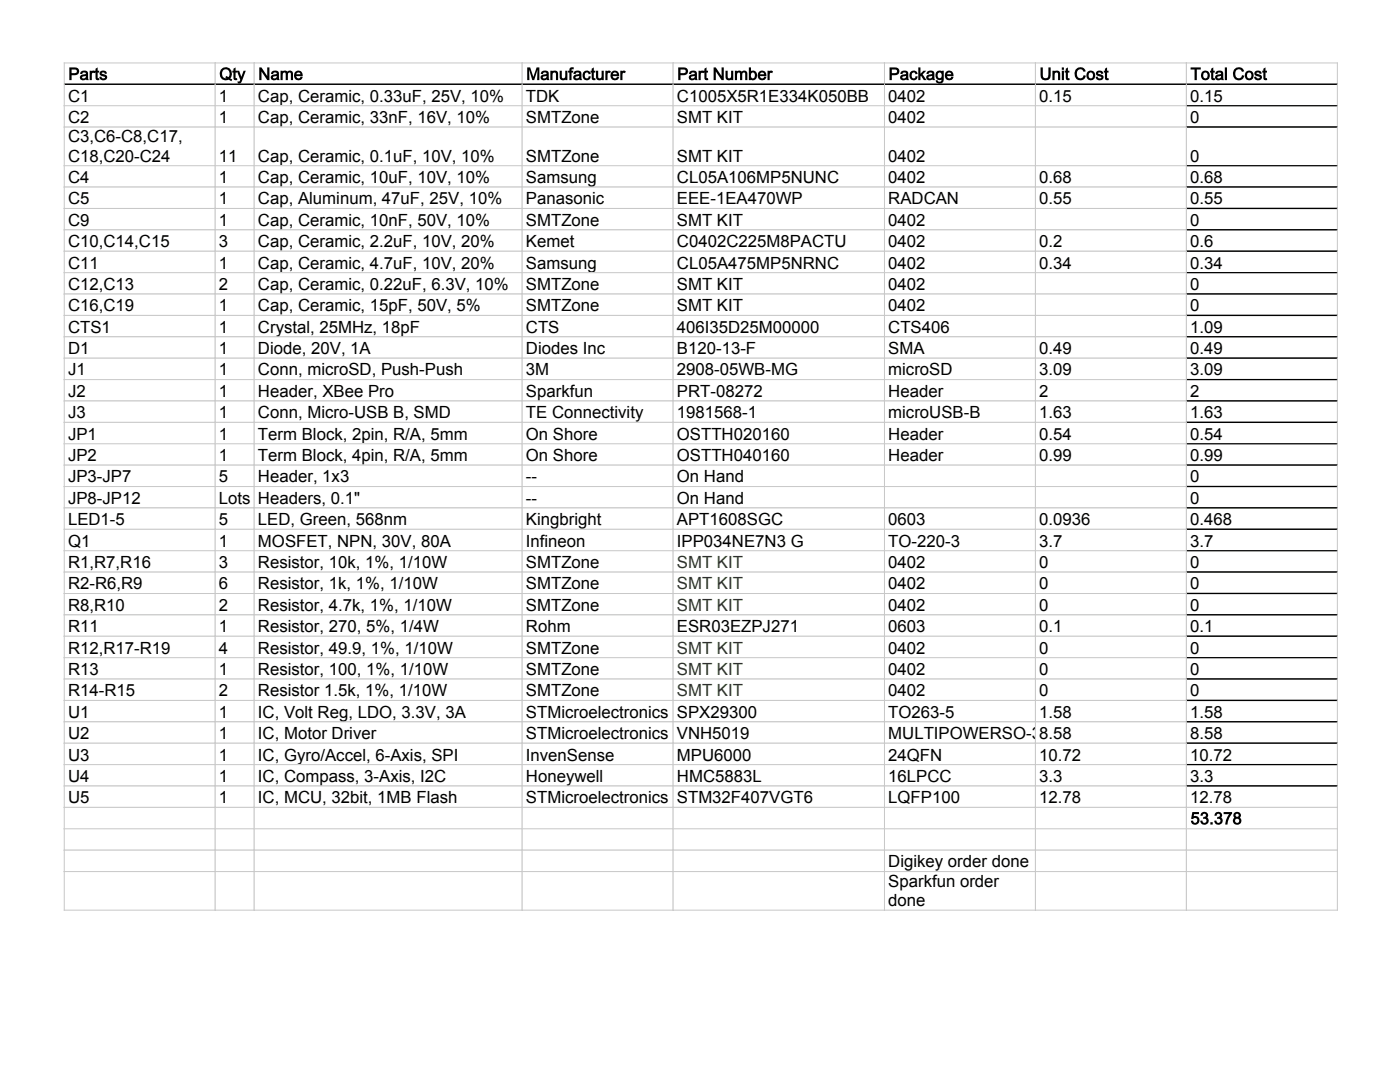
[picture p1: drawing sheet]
<svg xmlns="http://www.w3.org/2000/svg" width="279mm" height="216mm" viewBox="0 0 279 216" stroke-linecap="round" stroke-linejoin="round" font-family="sans-serif">
<defs><g id="words">
<g font-size="3.3" fill="#fff">
<text x="13.6" y="16">Parts</text>
<text x="43.7" y="16">Qty</text>
<text x="51.5" y="16">Name</text>
<text x="105" y="16">Manufacturer</text>
<text x="135.1" y="16">Part Number</text>
<text x="177.3" y="16">Package</text>
<text x="207.4" y="16">Unit Cost</text>
<text x="237.5" y="16">Total Cost</text>
<text x="237.5" y="164.5">53.378</text>
</g>
<g font-size="3.3">
<text x="13.6" y="20.3">C1</text>
<text x="43.7" y="20.3">1</text>
<text x="51.5" y="20.3">Cap, Ceramic, 0.33uF, 25V, 10%</text>
<text x="105" y="20.3">TDK</text>
<text x="135.1" y="20.3">C1005X5R1E334K050BB</text>
<text x="177.3" y="20.3">0402</text>
<text x="207.4" y="20.3">0.15</text>
<text x="237.5" y="20.3">0.15</text>
<text x="13.6" y="24.5">C2</text>
<text x="13.6" y="28.4">C3,C6-C8,C17,</text>
<text x="43.7" y="24.5">1</text>
<text x="51.5" y="24.5">Cap, Ceramic, 33nF, 16V, 10%</text>
<text x="105" y="24.5">SMTZone</text>
<text x="135.1" y="24.5">SMT KIT</text>
<text x="177.3" y="24.5">0402</text>
<text x="237.5" y="24.5">0</text>
<text x="13.6" y="32.2">C18,C20-C24</text>
<text x="43.7" y="32.2">11</text>
<text x="51.5" y="32.2">Cap, Ceramic, 0.1uF, 10V, 10%</text>
<text x="105" y="32.2">SMTZone</text>
<text x="135.1" y="32.2">SMT KIT</text>
<text x="177.3" y="32.2">0402</text>
<text x="237.5" y="32.2">0</text>
<text x="13.6" y="36.5">C4</text>
<text x="13.6" y="40.8">C5</text>
<text x="43.7" y="36.5">1</text>
<text x="43.7" y="40.8">1</text>
<text x="51.5" y="36.5">Cap, Ceramic, 10uF, 10V, 10%</text>
<text x="51.5" y="40.8">Cap, Aluminum, 47uF, 25V, 10%</text>
<text x="105" y="36.5">Samsung</text>
<text x="105" y="40.8">Panasonic</text>
<text x="135.1" y="36.5">CL05A106MP5NUNC</text>
<text x="135.1" y="40.8">EEE-1EA470WP</text>
<text x="177.3" y="36.5">0402</text>
<text x="177.3" y="40.8">RADCAN</text>
<text x="207.4" y="36.5">0.68</text>
<text x="207.4" y="40.8">0.55</text>
<text x="237.5" y="36.5">0.68</text>
<text x="237.5" y="40.8">0.55</text>
<text x="13.6" y="45">C9</text>
<text x="43.7" y="45">1</text>
<text x="51.5" y="45">Cap, Ceramic, 10nF, 50V, 10%</text>
<text x="105" y="45">SMTZone</text>
<text x="135.1" y="45">SMT KIT</text>
<text x="177.3" y="45">0402</text>
<text x="237.5" y="45">0</text>
<text x="13.6" y="49.3">C10,C14,C15</text>
<text x="13.6" y="53.6">C11</text>
<text x="43.7" y="49.3">3</text>
<text x="43.7" y="53.6">1</text>
<text x="51.5" y="49.3">Cap, Ceramic, 2.2uF, 10V, 20%</text>
<text x="51.5" y="53.6">Cap, Ceramic, 4.7uF, 10V, 20%</text>
<text x="105" y="49.3">Kemet</text>
<text x="105" y="53.6">Samsung</text>
<text x="135.1" y="49.3">C0402C225M8PACTU</text>
<text x="135.1" y="53.6">CL05A475MP5NRNC</text>
<text x="177.3" y="49.3">0402</text>
<text x="177.3" y="53.6">0402</text>
<text x="207.4" y="49.3">0.2</text>
<text x="207.4" y="53.6">0.34</text>
<text x="237.5" y="49.3">0.6</text>
<text x="237.5" y="53.6">0.34</text>
<text x="13.6" y="57.9">C12,C13</text>
<text x="43.7" y="57.9">2</text>
<text x="51.5" y="57.9">Cap, Ceramic, 0.22uF, 6.3V, 10%</text>
<text x="105" y="57.9">SMTZone</text>
<text x="135.1" y="57.9">SMT KIT</text>
<text x="177.3" y="57.9">0402</text>
<text x="237.5" y="57.9">0</text>
<text x="13.6" y="62.1">C16,C19</text>
<text x="43.7" y="62.1">1</text>
<text x="51.5" y="62.1">Cap, Ceramic, 15pF, 50V, 5%</text>
<text x="105" y="62.1">SMTZone</text>
<text x="135.1" y="62.1">SMT KIT</text>
<text x="177.3" y="62.1">0402</text>
<text x="237.5" y="62.1">0</text>
<text x="13.6" y="66.4">CTS1</text>
<text x="13.6" y="70.7">D1</text>
<text x="43.7" y="66.4">1</text>
<text x="43.7" y="70.7">1</text>
<text x="51.5" y="66.4">Crystal, 25MHz, 18pF</text>
<text x="51.5" y="70.7">Diode, 20V, 1A</text>
<text x="105" y="66.4">CTS</text>
<text x="105" y="70.7">Diodes Inc</text>
<text x="135.1" y="66.4">406I35D25M00000</text>
<text x="135.1" y="70.7">B120-13-F</text>
<text x="177.3" y="66.4">CTS406</text>
<text x="177.3" y="70.7">SMA</text>
<text x="207.4" y="70.7">0.49</text>
<text x="237.5" y="66.4">1.09</text>
<text x="237.5" y="70.7">0.49</text>
<text x="13.6" y="74.9">J1</text>
<text x="43.7" y="74.9">1</text>
<text x="51.5" y="74.9">Conn, microSD, Push-Push</text>
<text x="105" y="74.9">3M</text>
<text x="135.1" y="74.9">2908-05WB-MG</text>
<text x="177.3" y="74.9">microSD</text>
<text x="207.4" y="74.9">3.09</text>
<text x="237.5" y="74.9">3.09</text>
<text x="13.6" y="79.2">J2</text>
<text x="13.6" y="83.5">J3</text>
<text x="43.7" y="79.2">1</text>
<text x="43.7" y="83.5">1</text>
<text x="51.5" y="79.2">Header, XBee Pro</text>
<text x="51.5" y="83.5">Conn, Micro-USB B, SMD</text>
<text x="105" y="79.2">Sparkfun</text>
<text x="105" y="83.5">TE Connectivity</text>
<text x="135.1" y="79.2">PRT-08272</text>
<text x="135.1" y="83.5">1981568-1</text>
<text x="177.3" y="79.2">Header</text>
<text x="177.3" y="83.5">microUSB-B</text>
<text x="207.4" y="79.2">2</text>
<text x="207.4" y="83.5">1.63</text>
<text x="237.5" y="79.2">2</text>
<text x="237.5" y="83.5">1.63</text>
<text x="13.6" y="87.7">JP1</text>
<text x="43.7" y="87.7">1</text>
<text x="51.5" y="87.7">Term Block, 2pin, R/A, 5mm</text>
<text x="105" y="87.7">On Shore</text>
<text x="135.1" y="87.7">OSTTH020160</text>
<text x="177.3" y="87.7">Header</text>
<text x="207.4" y="87.7">0.54</text>
<text x="237.5" y="87.7">0.54</text>
<text x="13.6" y="92">JP2</text>
<text x="43.7" y="92">1</text>
<text x="51.5" y="92">Term Block, 4pin, R/A, 5mm</text>
<text x="105" y="92">On Shore</text>
<text x="135.1" y="92">OSTTH040160</text>
<text x="177.3" y="92">Header</text>
<text x="207.4" y="92">0.99</text>
<text x="237.5" y="92">0.99</text>
<text x="13.6" y="96.3">JP3-JP7</text>
<text x="13.6" y="100.5">JP8-JP12</text>
<text x="43.7" y="96.3">5</text>
<text x="43.7" y="100.5">Lots</text>
<text x="51.5" y="96.3">Header, 1x3</text>
<text x="51.5" y="100.5">Headers, 0.1&quot;</text>
<text x="105" y="96.3">--</text>
<text x="105" y="100.5">--</text>
<text x="135.1" y="96.3">On Hand</text>
<text x="135.1" y="100.5">On Hand</text>
<text x="237.5" y="96.3">0</text>
<text x="237.5" y="100.5">0</text>
<text x="13.6" y="104.8">LED1-5</text>
<text x="43.7" y="104.8">5</text>
<text x="51.5" y="104.8">LED, Green, 568nm</text>
<text x="105" y="104.8">Kingbright</text>
<text x="135.1" y="104.8">APT1608SGC</text>
<text x="177.3" y="104.8">0603</text>
<text x="207.4" y="104.8">0.0936</text>
<text x="237.5" y="104.8">0.468</text>
<text x="13.6" y="109.1">Q1</text>
<text x="13.6" y="113.3">R1,R7,R16</text>
<text x="43.7" y="109.1">1</text>
<text x="43.7" y="113.3">3</text>
<text x="51.5" y="109.1">MOSFET, NPN, 30V, 80A</text>
<text x="51.5" y="113.3">Resistor, 10k, 1%, 1/10W</text>
<text x="105" y="109.1">Infineon</text>
<text x="105" y="113.3">SMTZone</text>
<text x="135.1" y="109.1">IPP034NE7N3 G</text>
<text x="177.3" y="109.1">TO-220-3</text>
<text x="177.3" y="113.3">0402</text>
<text x="207.4" y="109.1">3.7</text>
<text x="207.4" y="113.3">0</text>
<text x="237.5" y="109.1">3.7</text>
<text x="237.5" y="113.3">0</text>
<text x="13.6" y="117.6">R2-R6,R9</text>
<text x="43.7" y="117.6">6</text>
<text x="51.5" y="117.6">Resistor, 1k, 1%, 1/10W</text>
<text x="105" y="117.6">SMTZone</text>
<text x="177.3" y="117.6">0402</text>
<text x="207.4" y="117.6">0</text>
<text x="237.5" y="117.6">0</text>
<text x="13.6" y="121.9">R8,R10</text>
<text x="43.7" y="121.9">2</text>
<text x="51.5" y="121.9">Resistor, 4.7k, 1%, 1/10W</text>
<text x="105" y="121.9">SMTZone</text>
<text x="177.3" y="121.9">0402</text>
<text x="207.4" y="121.9">0</text>
<text x="237.5" y="121.9">0</text>
<text x="13.6" y="126.1">R11</text>
<text x="13.6" y="130.4">R12,R17-R19</text>
<text x="43.7" y="126.1">1</text>
<text x="43.7" y="130.4">4</text>
<text x="51.5" y="126.1">Resistor, 270, 5%, 1/4W</text>
<text x="51.5" y="130.4">Resistor, 49.9, 1%, 1/10W</text>
<text x="105" y="126.1">Rohm</text>
<text x="105" y="130.4">SMTZone</text>
<text x="135.1" y="126.1">ESR03EZPJ271</text>
<text x="177.3" y="126.1">0603</text>
<text x="177.3" y="130.4">0402</text>
<text x="207.4" y="126.1">0.1</text>
<text x="207.4" y="130.4">0</text>
<text x="237.5" y="126.1">0.1</text>
<text x="237.5" y="130.4">0</text>
<text x="13.6" y="134.7">R13</text>
<text x="43.7" y="134.7">1</text>
<text x="51.5" y="134.7">Resistor, 100, 1%, 1/10W</text>
<text x="105" y="134.7">SMTZone</text>
<text x="177.3" y="134.7">0402</text>
<text x="207.4" y="134.7">0</text>
<text x="237.5" y="134.7">0</text>
<text x="13.6" y="138.9">R14-R15</text>
<text x="13.6" y="143.2">U1</text>
<text x="43.7" y="138.9">2</text>
<text x="43.7" y="143.2">1</text>
<text x="51.5" y="138.9">Resistor 1.5k, 1%, 1/10W</text>
<text x="51.5" y="143.2">IC, Volt Reg, LDO, 3.3V, 3A</text>
<text x="105" y="138.9">SMTZone</text>
<text x="105" y="143.2">STMicroelectronics</text>
<text x="135.1" y="143.2">SPX29300</text>
<text x="177.3" y="138.9">0402</text>
<text x="177.3" y="143.2">TO263-5</text>
<text x="207.4" y="138.9">0</text>
<text x="207.4" y="143.2">1.58</text>
<text x="237.5" y="138.9">0</text>
<text x="237.5" y="143.2">1.58</text>
<text x="13.6" y="147.5">U2</text>
<text x="43.7" y="147.5">1</text>
<text x="51.5" y="147.5">IC, Motor Driver</text>
<text x="105" y="147.5">STMicroelectronics</text>
<text x="135.1" y="147.5">VNH5019</text>
<text x="177.3" y="147.5">MULTIPOWERSO-30</text>
<text x="207.4" y="147.5">8.58</text>
<text x="237.5" y="147.5">8.58</text>
<text x="13.6" y="151.8">U3</text>
<text x="43.7" y="151.8">1</text>
<text x="51.5" y="151.8">IC, Gyro/Accel, 6-Axis, SPI</text>
<text x="105" y="151.8">InvenSense</text>
<text x="135.1" y="151.8">MPU6000</text>
<text x="177.3" y="151.8">24QFN</text>
<text x="207.4" y="151.8">10.72</text>
<text x="237.5" y="151.8">10.72</text>
<text x="13.6" y="156">U4</text>
<text x="13.6" y="160.3">U5</text>
<text x="43.7" y="156">1</text>
<text x="43.7" y="160.3">1</text>
<text x="51.5" y="156">IC, Compass, 3-Axis, I2C</text>
<text x="51.5" y="160.3">IC, MCU, 32bit, 1MB Flash</text>
<text x="105" y="156">Honeywell</text>
<text x="105" y="160.3">STMicroelectronics</text>
<text x="135.1" y="156">HMC5883L</text>
<text x="135.1" y="160.3">STM32F407VGT6</text>
<text x="177.3" y="156">16LPCC</text>
<text x="177.3" y="160.3">LQFP100</text>
<text x="207.4" y="156">3.3</text>
<text x="207.4" y="160.3">12.78</text>
<text x="237.5" y="156">3.3</text>
<text x="237.5" y="160.3">12.78</text>
<text x="177.3" y="173.1">Digikey order done</text>
<text x="177.3" y="176.9">Sparkfun order</text>
<text x="177.3" y="180.8">done</text>
</g>
<g font-size="3.3" fill="#274e13">
<text x="135.1" y="113.3">SMT KIT</text>
<text x="135.1" y="117.6">SMT KIT</text>
<text x="135.1" y="121.9">SMT KIT</text>
<text x="135.1" y="130.4">SMT KIT</text>
<text x="135.1" y="134.7">SMT KIT</text>
<text x="135.1" y="138.9">SMT KIT</text>
</g>
</g></defs>
<path d="M12.8 16.8v-4.2h30.2v4.2" fill="none" stroke="#c8c8c8" stroke-width=".2"/>
<path d="M12.8 16.8h30.2" fill="none" stroke="#000" stroke-width=".25"/>
<path d="M13.8 13.5h1a.8 .8 0 0 1 1 .7 .8 .8 0 0 1-1 .8h-.5v1h-.5zM14.3 13.9v.7h.7l.3-.2-.1-.4zM16.1 14.3a.88 .88 0 0 1 1.2-.1 .88 .88 0 0 1 .3 1.1l.1 .7h-.4l-.1-.2a.68 .68 0 0 1-.9 .2 .68 .68 0 0 1-.3-.9l.4-.2 .7-.1v-.3h-.3h-.3l-.1 .3-.4-.1zM16.4 15.4v.1a.37 .37 0 0 0 .5 .1 .37 .37 0 0 0 .2-.4zM17.9 14.1l1.1 .1-.2 .4-.3-.1-.1 .2-.1 1.3h-.4zM19.1 13.7l.4-.2v.6h.3v.4h-.3v1l.3 .1v.4a.51 .51 0 0 1-.5 0 .51 .51 0 0 1-.2-.6v-.9h-.3v-.4h.3zM20 14.3a.81 .81 0 0 1 1.3 .4h-.4a.31 .31 0 0 0-.3-.3 .31 .31 0 0 0-.3 .3h.1a.72 .72 0 0 1 .8 .3 .72 .72 0 0 1 0 .8 .86 .86 0 0 1-1.4-.5h.4a.37 .37 0 0 0 .3 .3 .37 .37 0 0 0 .5-.2l-.1-.1a.76 .76 0 0 1-1-.9z" fill="#000"/>
<path d="M43 12.6h7.7v4.2h-7.7z" fill="#fff"/>
<path d="M43 16.8v-4.2h7.7v4.2" fill="none" stroke="#c8c8c8" stroke-width=".2"/>
<path d="M43 16.8h7.7" fill="none" stroke="#000" stroke-width=".25"/>
<path d="M44.2 13.8a1.29 1.29 0 0 1 1.8 0 1.29 1.29 0 0 1 0 1.9l.3 .1-.1 .4-.6-.3a1.3 1.3 0 0 1-1.6-.5 1.3 1.3 0 0 1 .2-1.6zM44.5 14a.93 .93 0 0 0-.1 1.1 .93 .93 0 0 0 .8 .5l-.2-.1 .1-.3 .5 .2a.87 .87 0 0 0 .1-1.2 .87 .87 0 0 0-1.2-.2zM46.6 13.7l.4-.2v.6h.3v.4h-.3v1l.3 .1 .1 .4a.51 .51 0 0 1-.6 0 .51 .51 0 0 1-.2-.6v-.9h-.2v-.4h.2zM47.3 14.1h.4l.5 1.2 .4-1.2h.5l-.7 1.9a.66 .66 0 0 1-.9 .6l-.1-.4a.34 .34 0 0 0 .4 0 .34 .34 0 0 0 .1-.3z" fill="#000"/>
<path d="M50.7 12.6h53.5v4.2h-53.5z" fill="#fff"/>
<path d="M50.7 16.8v-4.2h53.5v4.2" fill="none" stroke="#c8c8c8" stroke-width=".2"/>
<path d="M50.7 16.8h53.5" fill="none" stroke="#000" stroke-width=".25"/>
<path d="M51.7 13.5h.5l1.1 1.7v-1.7h.5v2.5h-.5l-1.1-1.7v1.7h-.5zM54.2 14.3a.87 .87 0 0 1 1.2-.1 .87 .87 0 0 1 .3 1.1l.1 .7h-.5v-.2a.68 .68 0 0 1-.9 .2 .68 .68 0 0 1-.3-.9l.4-.2 .7-.1v-.3h-.3h-.3l-.1 .3-.4-.1zM54.5 15.4v.1a.37 .37 0 0 0 .5 .1 .37 .37 0 0 0 .2-.4zM56 14.1l.4 .1 .6-.1 .4 .2a.64 .64 0 0 1 .7-.2 .64 .64 0 0 1 .4 .6v1.3h-.5v-1.3l-.2-.2-.3 .1v1.4h-.5v-1.2a.29 .29 0 0 0-.3-.3 .29 .29 0 0 0-.3 .3v1.2h-.4zM58.9 14.3a.89 .89 0 0 1 1.1-.1 .89 .89 0 0 1 .4 1h-1.3a.43 .43 0 0 0 .4 .4 .43 .43 0 0 0 .5-.3h.4a.92 .92 0 0 1-1.2 .7 .92 .92 0 0 1-.4-1.4zM59.3 14.6l-.2 .2h.9l-.2-.3z" fill="#000"/>
<path d="M104.2 12.6h30.1v4.2h-30.1z" fill="#fff"/>
<path d="M104.2 16.8v-4.2h30.1v4.2" fill="none" stroke="#c8c8c8" stroke-width=".2"/>
<path d="M104.2 16.8h30.1" fill="none" stroke="#000" stroke-width=".25"/>
<path d="M105.2 13.5h.6l.6 1.9 .7-1.9h.5v2.5h-.4l.1-2.1-.7 2.1h-.4l-.6-2.1 .1 2.1h-.5zM108.1 14.3a.88 .88 0 0 1 1.1-.1 .88 .88 0 0 1 .3 1.1l.2 .7h-.5l-.1-.2a.68 .68 0 0 1-.9 .2 .68 .68 0 0 1-.2-.9l.4-.2 .7-.1-.1-.3h-.3h-.2l-.2 .3-.4-.1zM108.4 15.4l-.1 .1a.37 .37 0 0 0 .5 .1 .37 .37 0 0 0 .2-.4zM109.8 14.1l.4 .1a.7 .7 0 0 1 .8-.1 .7 .7 0 0 1 .4 .8v1.1h-.4l-.1-1.4-.2-.1-.4 .2v1.3h-.5zM111.7 14.1h.4v1a.35 .35 0 0 0 .2 .5 .35 .35 0 0 0 .5-.3v-1.2h.4v1.9h-.4v-.1a.7 .7 0 0 1-.7 .1 .7 .7 0 0 1-.4-.7zM113.8 13.5h.7v.3l-.4 .1v.2h.3v.4h-.3v1.5h-.5v-1.5h-.2v-.4h.2zM114.6 14.3a.88 .88 0 0 1 1.1-.1 .88 .88 0 0 1 .3 1.1l.2 .7h-.5l-.1-.2a.68 .68 0 0 1-.8 .2 .68 .68 0 0 1-.3-.9l.4-.2 .7-.1-.1-.3h-.3h-.2l-.1 .3-.5-.1zM114.9 15.4l-.1 .1a.37 .37 0 0 0 .5 .1 .37 .37 0 0 0 .2-.4zM116.5 14.3a.82 .82 0 0 1 .8-.2 .82 .82 0 0 1 .6 .7h-.4l-.2-.3a.57 .57 0 0 0-.6 .5 .57 .57 0 0 0 .5 .6l.3-.4 .4 .1a.86 .86 0 0 1-1.1 .7 .86 .86 0 0 1-.5-1.2zM118.1 13.7l.4-.2v.6h.3v.4h-.3v1l.3 .1 .1 .4a.51 .51 0 0 1-.6 0 .51 .51 0 0 1-.2-.6v-.9h-.2v-.4h.2zM118.9 14.1h.5v1a.35 .35 0 0 0 .2 .5 .35 .35 0 0 0 .4-.3l.1-1.2h.4v1.9h-.4v-.1a.7 .7 0 0 1-.8 .1 .7 .7 0 0 1-.4-.7zM120.8 14.1l1.1 .1-.1 .4-.3-.1-.2 .2-.1 1.3h-.4zM122.1 14.3a.89 .89 0 0 1 1-.1 .89 .89 0 0 1 .5 1h-1.3a.43 .43 0 0 0 .4 .4 .43 .43 0 0 0 .4-.3h.5a.92 .92 0 0 1-1.3 .7 .92 .92 0 0 1-.4-1.4zM122.4 14.6l-.1 .2h.8l-.2-.3zM123.8 14.1l1.1 .1-.2 .4-.3-.1-.1 .2-.1 1.3h-.4z" fill="#000"/>
<path d="M134.3 12.6h42.2v4.2h-42.2z" fill="#fff"/>
<path d="M134.3 16.8v-4.2h42.2v4.2" fill="none" stroke="#c8c8c8" stroke-width=".2"/>
<path d="M134.3 16.8h42.2" fill="none" stroke="#000" stroke-width=".25"/>
<path d="M135.4 13.5h.9a.8 .8 0 0 1 1 .7 .8 .8 0 0 1-.9 .8h-.6v1h-.4zM135.8 13.9v.7h.7l.3-.2-.1-.4zM137.6 14.3a.88 .88 0 0 1 1.2-.1 .88 .88 0 0 1 .3 1.1l.1 .7h-.4l-.1-.2a.68 .68 0 0 1-.9 .2 .68 .68 0 0 1-.2-.9l.3-.2 .8-.1-.1-.3h-.3h-.3l-.1 .3-.4-.1zM137.9 15.4v.1a.37 .37 0 0 0 .5 .1 .37 .37 0 0 0 .2-.4zM139.4 14.1l1.1 .1-.1 .4-.3-.1-.2 .2-.1 1.3h-.4zM140.6 13.7l.4-.2v.6h.3v.4h-.3v1l.3 .1 .1 .4a.51 .51 0 0 1-.6 0 .51 .51 0 0 1-.2-.6v-.9h-.2v-.4h.2zM142.4 13.5h.4l1.2 1.7v-1.7h.4v2.5h-.4l-1.1-1.7v1.7h-.5zM144.8 14.1h.4v1a.35 .35 0 0 0 .2 .5 .35 .35 0 0 0 .5-.3v-1.2h.4v1.9h-.4v-.1a.7 .7 0 0 1-.7 .1 .7 .7 0 0 1-.4-.7zM146.7 14.1l.4 .1 .5-.1 .4 .2a.64 .64 0 0 1 .7-.2 .64 .64 0 0 1 .5 .6v1.3h-.5v-1.3l-.2-.2-.3 .1-.1 1.4h-.4v-1.2a.29 .29 0 0 0-.3-.3 .29 .29 0 0 0-.3 .3v1.2h-.4zM149.5 13.5h.4v.7a.92 .92 0 0 1 1.2 .9 .92 .92 0 0 1-1.2 .8l-.4 .1zM150 14.6a.64 .64 0 0 0 .3 1 .63 .63 0 0 0 .4-.6 .63 .63 0 0 0-.5-.5zM151.5 14.3a.89 .89 0 0 1 1-.1 .89 .89 0 0 1 .5 1h-1.3a.43 .43 0 0 0 .3 .4 .43 .43 0 0 0 .5-.3h.5a.92 .92 0 0 1-1.3 .7 .92 .92 0 0 1-.4-1.4zM151.8 14.6l-.1 .2h.8l-.2-.3zM153.2 14.1l1.1 .1-.2 .4-.3-.1-.2 .2v1.3h-.4z" fill="#000"/>
<path d="M176.5 12.6h30.1v4.2h-30.1z" fill="#fff"/>
<path d="M176.5 16.8v-4.2h30.1v4.2" fill="none" stroke="#c8c8c8" stroke-width=".2"/>
<path d="M176.5 16.8h30.1" fill="none" stroke="#000" stroke-width=".25"/>
<path d="M177.5 13.5h1a.8 .8 0 0 1 1 .7 .8 .8 0 0 1-1 .8h-.5v1h-.5zM178 13.9v.7h.7l.3-.2-.1-.4zM179.8 14.3a.88 .88 0 0 1 1.2-.1 .88 .88 0 0 1 .3 1.1l.1 .7h-.5v-.2a.68 .68 0 0 1-.9 .2 .68 .68 0 0 1-.3-.9l.4-.2 .7-.1v-.3h-.3h-.3l-.1 .3-.4-.1zM180.1 15.4v.1a.37 .37 0 0 0 .5 .1 .37 .37 0 0 0 .2-.4zM181.7 14.3a.82 .82 0 0 1 .9-.2 .82 .82 0 0 1 .5 .7h-.4l-.2-.3a.57 .57 0 0 0-.6 .5 .57 .57 0 0 0 .5 .6l.3-.4 .5 .1a.86 .86 0 0 1-1.2 .7 .86 .86 0 0 1-.5-1.2zM183.3 13.5h.4v1.2l.6-.6h.6l-.8 .7 .8 1.2h-.5l-.6-.9-.1 .2v.7h-.4zM185 14.3a.88 .88 0 0 1 1.2-.1 .88 .88 0 0 1 .3 1.1l.1 .7h-.4l-.1-.2a.68 .68 0 0 1-.9 .2 .68 .68 0 0 1-.3-.9l.4-.2 .7-.1v-.3h-.3h-.3l-.1 .3-.4-.1zM185.3 15.4v.1a.37 .37 0 0 0 .5 .1 .37 .37 0 0 0 .2-.4zM186.9 14.3l.4-.2h1v1.6a.82 .82 0 0 1-.6 1 .82 .82 0 0 1-1-.7l.5 .1a.39 .39 0 0 0 .4 .2 .39 .39 0 0 0 .3-.4 .93 .93 0 0 1-1.1-.4 .93 .93 0 0 1 .1-1.2zM187.2 14.6a.52 .52 0 0 0 0 .7 .52 .52 0 0 0 .7 .1 .53 .53 0 0 0 0-.6 .53 .53 0 0 0-.7-.2zM188.8 14.3a.89 .89 0 0 1 1.1-.1 .89 .89 0 0 1 .4 1h-1.3a.43 .43 0 0 0 .4 .4 .43 .43 0 0 0 .5-.3h.4a.92 .92 0 0 1-1.2 .7 .92 .92 0 0 1-.5-1.4zM189.1 14.6l-.1 .2h.8l-.1-.3z" fill="#000"/>
<path d="M206.6 12.6h30.2v4.2h-30.2z" fill="#fff"/>
<path d="M206.6 16.8v-4.2h30.2v4.2" fill="none" stroke="#c8c8c8" stroke-width=".2"/>
<path d="M206.6 16.8h30.2" fill="none" stroke="#000" stroke-width=".25"/>
<path d="M207.7 13.5h.4v1.4a.56 .56 0 0 0 .4 .7 .56 .56 0 0 0 .7-.4v-1.7h.5v1.4a1.02 1.02 0 0 1-1 1.1 1.02 1.02 0 0 1-1-1.1zM210 14.1l.4 .1a.71 .71 0 0 1 .8-.1 .71 .71 0 0 1 .4 .8v1.1h-.4l-.1-1.4-.2-.1-.4 .2v1.3h-.5zM211.9 13.5h.4v.4h-.4zM211.9 14.1h.4v1.9h-.4zM212.7 13.7l.4-.2v.6h.3v.4h-.3v1l.3 .1 .1 .4a.51 .51 0 0 1-.6 0 .51 .51 0 0 1-.2-.6v-.9h-.2v-.4h.2zM214.8 13.7a1.12 1.12 0 0 1 1.9 .5l-.5 .1a.7 .7 0 0 0-.9-.4 .7 .7 0 0 0-.4 .9 .69 .69 0 0 0 .6 .8 .69 .69 0 0 0 .8-.6l.4 .1a1.19 1.19 0 0 1-1.5 .9 1.19 1.19 0 0 1-.7-1.7zM217.1 14.3a.94 .94 0 0 1 1.3 .1 .94 .94 0 0 1-.1 1.3 .94 .94 0 0 1-1.3 0l-.1-.3a1.19 1.19 0 0 1 .2-1.1zM217.4 14.6a.54 .54 0 0 0-.1 .7 .54 .54 0 0 0 .7 .2 .55 .55 0 0 0 .1-.8 .55 .55 0 0 0-.7-.1zM218.8 14.3a.81 .81 0 0 1 1.4 .4h-.4a.31 .31 0 0 0-.3-.3 .31 .31 0 0 0-.3 .3h.1a.72 .72 0 0 1 .7 .3 .72 .72 0 0 1 .1 .8 .86 .86 0 0 1-1.4-.5h.4a.37 .37 0 0 0 .3 .3 .37 .37 0 0 0 .4-.2l-.1-.1a.74 .74 0 0 1-.9-1zM220.5 13.7l.4-.2v.6h.3v.4h-.3v1l.3 .1 .1 .4a.51 .51 0 0 1-.6 0 .51 .51 0 0 1-.2-.6v-.9h-.2v-.4h.2z" fill="#000"/>
<path d="M236.8 12.6h30.1v4.2h-30.1z" fill="#fff"/>
<path d="M236.8 16.8v-4.2h30.1v4.2" fill="none" stroke="#c8c8c8" stroke-width=".2"/>
<path d="M236.8 16.8h30.1" fill="none" stroke="#000" stroke-width=".25"/>
<path d="M237.6 13.5h2v.4h-.7v2.1h-.5v-2.1h-.8zM240 14.3a.93 .93 0 0 1 1.3 .2 .93 .93 0 0 1-.1 1.2 .93 .93 0 0 1-1.3 0l-.2-.3a1.18 1.18 0 0 1 .3-1.1zM240.2 14.6a.54 .54 0 0 0 0 .7 .54 .54 0 0 0 .7 .2 .55 .55 0 0 0 0-.8 .55 .55 0 0 0-.7-.1zM241.7 13.7l.4-.2v.6h.3v.4h-.3v1l.3 .1 .1 .4a.51 .51 0 0 1-.6 0 .51 .51 0 0 1-.2-.6v-.9h-.2v-.4h.2zM242.7 14.3a.87 .87 0 0 1 1.1-.1 .87 .87 0 0 1 .3 1.1l.2 .7h-.5l-.1-.2a.68 .68 0 0 1-.8 .2 .68 .68 0 0 1-.3-.9l.4-.2 .7-.1-.1-.3h-.3h-.2l-.2 .3-.4-.1zM243 15.4l-.1 .1a.37 .37 0 0 0 .5 .1 .37 .37 0 0 0 .2-.4zM244.4 13.5h.5v2.5h-.5zM246.4 13.7a1.12 1.12 0 0 1 1.9 .5l-.4 .1a.7 .7 0 0 0-.9-.4 .7 .7 0 0 0-.5 .9 .69 .69 0 0 0 .6 .8 .69 .69 0 0 0 .8-.6l.4 .1a1.19 1.19 0 0 1-1.5 .9 1.19 1.19 0 0 1-.7-1.7zM248.7 14.3a.94 .94 0 0 1 1.3 .2 .94 .94 0 0 1-.1 1.2 .94 .94 0 0 1-1.3 0l-.1-.3a1.18 1.18 0 0 1 .2-1.1zM249 14.6a.54 .54 0 0 0-.1 .7 .54 .54 0 0 0 .8 .2 .55 .55 0 0 0 0-.8 .55 .55 0 0 0-.7-.1zM250.4 14.3a.81 .81 0 0 1 1.4 .4h-.4a.31 .31 0 0 0-.3-.3 .31 .31 0 0 0-.3 .3h.1a.72 .72 0 0 1 .8 .3 .72 .72 0 0 1 0 .8 .86 .86 0 0 1-1.4-.5h.4a.37 .37 0 0 0 .3 .3 .37 .37 0 0 0 .4-.2l-.1-.1a.74 .74 0 0 1-.9-1zM252.1 13.7l.5-.2v.6h.2v.4h-.2v1l.2 .1 .1 .4a.51 .51 0 0 1-.6 0 .51 .51 0 0 1-.2-.6v-.9h-.2v-.4h.2z" fill="#000"/>
<path d="M12.8 16.8h30.2v4.3h-30.2z" fill="#fff"/>
<path d="M12.8 16.8h30.2" fill="none" stroke="#000" stroke-width=".25"/>
<path d="M12.8 16.8v4.3h30.2v-4.3" fill="none" stroke="#c8c8c8" stroke-width=".2"/>
<path d="M43 16.8h7.7v4.3h-7.7z" fill="#fff"/>
<path d="M43 16.8h7.7" fill="none" stroke="#000" stroke-width=".25"/>
<path d="M43 16.8v4.3h7.7v-4.3" fill="none" stroke="#c8c8c8" stroke-width=".2"/>
<path d="M50.7 16.8h53.5v4.3h-53.5z" fill="#fff"/>
<path d="M50.7 16.8h53.5" fill="none" stroke="#000" stroke-width=".25"/>
<path d="M50.7 16.8v4.3h53.5v-4.3" fill="none" stroke="#c8c8c8" stroke-width=".2"/>
<path d="M104.2 16.8h30.1v4.3h-30.1z" fill="#fff"/>
<path d="M104.2 16.8h30.1" fill="none" stroke="#000" stroke-width=".25"/>
<path d="M104.2 16.8v4.3h30.1v-4.3" fill="none" stroke="#c8c8c8" stroke-width=".2"/>
<path d="M134.3 16.8h42.2v4.3h-42.2z" fill="#fff"/>
<path d="M134.3 16.8h42.2" fill="none" stroke="#000" stroke-width=".25"/>
<path d="M134.3 16.8v4.3h42.2v-4.3" fill="none" stroke="#c8c8c8" stroke-width=".2"/>
<path d="M176.5 16.8h30.1v4.3h-30.1z" fill="#fff"/>
<path d="M176.5 16.8h30.1" fill="none" stroke="#000" stroke-width=".25"/>
<path d="M176.5 16.8v4.3h30.1v-4.3" fill="none" stroke="#c8c8c8" stroke-width=".2"/>
<path d="M206.6 16.8h30.2v4.3h-30.2z" fill="#fff"/>
<path d="M206.6 16.8h30.2" fill="none" stroke="#000" stroke-width=".25"/>
<path d="M206.6 16.8v4.3h30.2v-4.3" fill="none" stroke="#c8c8c8" stroke-width=".2"/>
<path d="M236.8 16.8h30.1v4.3h-30.1z" fill="#fff"/>
<path d="M236.8 16.8h30.1M236.8 21.1h30.1" fill="none" stroke="#000" stroke-width=".25"/>
<path d="M236.8 16.8v4.3M266.9 16.8v4.3" fill="none" stroke="#c8c8c8" stroke-width=".2"/>
<path d="M12.8 21.1h30.2v4.3h-30.2z" fill="#fff"/>
<path d="M12.8 21.1h30.2v4.3h-30.2z" fill="none" stroke="#c8c8c8" stroke-width=".2"/>
<path d="M43 21.1h7.7v4.3h-7.7z" fill="#fff"/>
<path d="M43 21.1h7.7v4.3h-7.7z" fill="none" stroke="#c8c8c8" stroke-width=".2"/>
<path d="M50.7 21.1h53.5v4.3h-53.5z" fill="#fff"/>
<path d="M50.7 21.1h53.5v4.3h-53.5z" fill="none" stroke="#c8c8c8" stroke-width=".2"/>
<path d="M104.2 21.1h30.1v4.3h-30.1z" fill="#fff"/>
<path d="M104.2 21.1h30.1v4.3h-30.1z" fill="none" stroke="#c8c8c8" stroke-width=".2"/>
<path d="M134.3 21.1h42.2v4.3h-42.2z" fill="#fff"/>
<path d="M134.3 21.1h42.2v4.3h-42.2z" fill="none" stroke="#c8c8c8" stroke-width=".2"/>
<path d="M176.5 21.1h30.1v4.3h-30.1z" fill="#fff"/>
<path d="M176.5 21.1h30.1v4.3h-30.1z" fill="none" stroke="#c8c8c8" stroke-width=".2"/>
<path d="M206.6 21.1h30.2v4.3h-30.2z" fill="#fff"/>
<path d="M206.6 21.1h30.2v4.3h-30.2z" fill="none" stroke="#c8c8c8" stroke-width=".2"/>
<path d="M236.8 21.1h30.1v4.3h-30.1z" fill="#fff"/>
<path d="M236.8 21.1h30.1M236.8 25.4h30.1" fill="none" stroke="#000" stroke-width=".25"/>
<path d="M236.8 21.1v4.3M266.9 21.1v4.3" fill="none" stroke="#c8c8c8" stroke-width=".2"/>
<path d="M12.8 25.4h30.2v7.7h-30.2z" fill="#fff"/>
<path d="M12.8 25.4h30.2v7.7h-30.2z" fill="none" stroke="#c8c8c8" stroke-width=".2"/>
<path d="M43 25.4h7.7v7.7h-7.7z" fill="#fff"/>
<path d="M43 25.4h7.7v7.7h-7.7z" fill="none" stroke="#c8c8c8" stroke-width=".2"/>
<path d="M50.7 25.4h53.5v7.7h-53.5z" fill="#fff"/>
<path d="M50.7 25.4h53.5v7.7h-53.5z" fill="none" stroke="#c8c8c8" stroke-width=".2"/>
<path d="M104.2 25.4h30.1v7.7h-30.1z" fill="#fff"/>
<path d="M104.2 25.4h30.1v7.7h-30.1z" fill="none" stroke="#c8c8c8" stroke-width=".2"/>
<path d="M134.3 25.4h42.2v7.7h-42.2z" fill="#fff"/>
<path d="M134.3 25.4h42.2v7.7h-42.2z" fill="none" stroke="#c8c8c8" stroke-width=".2"/>
<path d="M176.5 25.4h30.1v7.7h-30.1z" fill="#fff"/>
<path d="M176.5 25.4h30.1v7.7h-30.1z" fill="none" stroke="#c8c8c8" stroke-width=".2"/>
<path d="M206.6 25.4h30.2v7.7h-30.2z" fill="#fff"/>
<path d="M206.6 25.4h30.2v7.7h-30.2z" fill="none" stroke="#c8c8c8" stroke-width=".2"/>
<path d="M236.8 25.4h30.1v7.7h-30.1z" fill="#fff"/>
<path d="M236.8 25.4h30.1M236.8 33.1h30.1" fill="none" stroke="#000" stroke-width=".25"/>
<path d="M236.8 25.4v7.7M266.9 25.4v7.7" fill="none" stroke="#c8c8c8" stroke-width=".2"/>
<path d="M12.8 33.1h30.2v4.2h-30.2z" fill="#fff"/>
<path d="M12.8 33.1h30.2v4.2h-30.2z" fill="none" stroke="#c8c8c8" stroke-width=".2"/>
<path d="M43 33.1h7.7v4.2h-7.7z" fill="#fff"/>
<path d="M43 33.1h7.7v4.2h-7.7z" fill="none" stroke="#c8c8c8" stroke-width=".2"/>
<path d="M50.7 33.1h53.5v4.2h-53.5z" fill="#fff"/>
<path d="M50.7 33.1h53.5v4.2h-53.5z" fill="none" stroke="#c8c8c8" stroke-width=".2"/>
<path d="M104.2 33.1h30.1v4.2h-30.1z" fill="#fff"/>
<path d="M104.2 33.1h30.1v4.2h-30.1z" fill="none" stroke="#c8c8c8" stroke-width=".2"/>
<path d="M134.3 33.1h42.2v4.2h-42.2z" fill="#fff"/>
<path d="M134.3 33.1h42.2v4.2h-42.2z" fill="none" stroke="#c8c8c8" stroke-width=".2"/>
<path d="M176.5 33.1h30.1v4.2h-30.1z" fill="#fff"/>
<path d="M176.5 33.1h30.1v4.2h-30.1z" fill="none" stroke="#c8c8c8" stroke-width=".2"/>
<path d="M206.6 33.1h30.2v4.2h-30.2z" fill="#fff"/>
<path d="M206.6 33.1h30.2v4.2h-30.2z" fill="none" stroke="#c8c8c8" stroke-width=".2"/>
<path d="M236.8 33.1h30.1v4.2h-30.1z" fill="#fff"/>
<path d="M236.8 33.1h30.1M236.8 37.3h30.1" fill="none" stroke="#000" stroke-width=".25"/>
<path d="M236.8 33.1v4.2M266.9 33.1v4.2" fill="none" stroke="#c8c8c8" stroke-width=".2"/>
<path d="M12.8 37.3h30.2v4.3h-30.2z" fill="#fff"/>
<path d="M12.8 37.3h30.2v4.3h-30.2z" fill="none" stroke="#c8c8c8" stroke-width=".2"/>
<path d="M43 37.3h7.7v4.3h-7.7z" fill="#fff"/>
<path d="M43 37.3h7.7v4.3h-7.7z" fill="none" stroke="#c8c8c8" stroke-width=".2"/>
<path d="M50.7 37.3h53.5v4.3h-53.5z" fill="#fff"/>
<path d="M50.7 37.3h53.5v4.3h-53.5z" fill="none" stroke="#c8c8c8" stroke-width=".2"/>
<path d="M104.2 37.3h30.1v4.3h-30.1z" fill="#fff"/>
<path d="M104.2 37.3h30.1v4.3h-30.1z" fill="none" stroke="#c8c8c8" stroke-width=".2"/>
<path d="M134.3 37.3h42.2v4.3h-42.2z" fill="#fff"/>
<path d="M134.3 37.3h42.2v4.3h-42.2z" fill="none" stroke="#c8c8c8" stroke-width=".2"/>
<path d="M176.5 37.3h30.1v4.3h-30.1z" fill="#fff"/>
<path d="M176.5 37.3h30.1v4.3h-30.1z" fill="none" stroke="#c8c8c8" stroke-width=".2"/>
<path d="M206.6 37.3h30.2v4.3h-30.2z" fill="#fff"/>
<path d="M206.6 37.3h30.2v4.3h-30.2z" fill="none" stroke="#c8c8c8" stroke-width=".2"/>
<path d="M236.8 37.3h30.1v4.3h-30.1z" fill="#fff"/>
<path d="M236.8 37.3h30.1M236.8 41.6h30.1" fill="none" stroke="#000" stroke-width=".25"/>
<path d="M236.8 37.3v4.3M266.9 37.3v4.3" fill="none" stroke="#c8c8c8" stroke-width=".2"/>
<path d="M12.8 41.6h30.2v4.3h-30.2z" fill="#fff"/>
<path d="M12.8 41.6h30.2v4.3h-30.2z" fill="none" stroke="#c8c8c8" stroke-width=".2"/>
<path d="M43 41.6h7.7v4.3h-7.7z" fill="#fff"/>
<path d="M43 41.6h7.7v4.3h-7.7z" fill="none" stroke="#c8c8c8" stroke-width=".2"/>
<path d="M50.7 41.6h53.5v4.3h-53.5z" fill="#fff"/>
<path d="M50.7 41.6h53.5v4.3h-53.5z" fill="none" stroke="#c8c8c8" stroke-width=".2"/>
<path d="M104.2 41.6h30.1v4.3h-30.1z" fill="#fff"/>
<path d="M104.2 41.6h30.1v4.3h-30.1z" fill="none" stroke="#c8c8c8" stroke-width=".2"/>
<path d="M134.3 41.6h42.2v4.3h-42.2z" fill="#fff"/>
<path d="M134.3 41.6h42.2v4.3h-42.2z" fill="none" stroke="#c8c8c8" stroke-width=".2"/>
<path d="M176.5 41.6h30.1v4.3h-30.1z" fill="#fff"/>
<path d="M176.5 41.6h30.1v4.3h-30.1z" fill="none" stroke="#c8c8c8" stroke-width=".2"/>
<path d="M206.6 41.6h30.2v4.3h-30.2z" fill="#fff"/>
<path d="M206.6 41.6h30.2v4.3h-30.2z" fill="none" stroke="#c8c8c8" stroke-width=".2"/>
<path d="M236.8 41.6h30.1v4.3h-30.1z" fill="#fff"/>
<path d="M236.8 41.6h30.1M236.8 45.9h30.1" fill="none" stroke="#000" stroke-width=".25"/>
<path d="M236.8 41.6v4.3M266.9 41.6v4.3" fill="none" stroke="#c8c8c8" stroke-width=".2"/>
<path d="M12.8 45.9h30.2v4.2h-30.2z" fill="#fff"/>
<path d="M12.8 45.9h30.2v4.2h-30.2z" fill="none" stroke="#c8c8c8" stroke-width=".2"/>
<path d="M43 45.9h7.7v4.2h-7.7z" fill="#fff"/>
<path d="M43 45.9h7.7v4.2h-7.7z" fill="none" stroke="#c8c8c8" stroke-width=".2"/>
<path d="M50.7 45.9h53.5v4.2h-53.5z" fill="#fff"/>
<path d="M50.7 45.9h53.5v4.2h-53.5z" fill="none" stroke="#c8c8c8" stroke-width=".2"/>
<path d="M104.2 45.9h30.1v4.2h-30.1z" fill="#fff"/>
<path d="M104.2 45.9h30.1v4.2h-30.1z" fill="none" stroke="#c8c8c8" stroke-width=".2"/>
<path d="M134.3 45.9h42.2v4.2h-42.2z" fill="#fff"/>
<path d="M134.3 45.9h42.2v4.2h-42.2z" fill="none" stroke="#c8c8c8" stroke-width=".2"/>
<path d="M176.5 45.9h30.1v4.2h-30.1z" fill="#fff"/>
<path d="M176.5 45.9h30.1v4.2h-30.1z" fill="none" stroke="#c8c8c8" stroke-width=".2"/>
<path d="M206.6 45.9h30.2v4.2h-30.2z" fill="#fff"/>
<path d="M206.6 45.9h30.2v4.2h-30.2z" fill="none" stroke="#c8c8c8" stroke-width=".2"/>
<path d="M236.8 45.9h30.1v4.2h-30.1z" fill="#fff"/>
<path d="M236.8 45.9h30.1M236.8 50.1h30.1" fill="none" stroke="#000" stroke-width=".25"/>
<path d="M236.8 45.9v4.2M266.9 45.9v4.2" fill="none" stroke="#c8c8c8" stroke-width=".2"/>
<path d="M12.8 50.1h30.2v4.3h-30.2z" fill="#fff"/>
<path d="M12.8 50.1h30.2v4.3h-30.2z" fill="none" stroke="#c8c8c8" stroke-width=".2"/>
<path d="M43 50.1h7.7v4.3h-7.7z" fill="#fff"/>
<path d="M43 50.1h7.7v4.3h-7.7z" fill="none" stroke="#c8c8c8" stroke-width=".2"/>
<path d="M50.7 50.1h53.5v4.3h-53.5z" fill="#fff"/>
<path d="M50.7 50.1h53.5v4.3h-53.5z" fill="none" stroke="#c8c8c8" stroke-width=".2"/>
<path d="M104.2 50.1h30.1v4.3h-30.1z" fill="#fff"/>
<path d="M104.2 50.1h30.1v4.3h-30.1z" fill="none" stroke="#c8c8c8" stroke-width=".2"/>
<path d="M134.3 50.1h42.2v4.3h-42.2z" fill="#fff"/>
<path d="M134.3 50.1h42.2v4.3h-42.2z" fill="none" stroke="#c8c8c8" stroke-width=".2"/>
<path d="M176.5 50.1h30.1v4.3h-30.1z" fill="#fff"/>
<path d="M176.5 50.1h30.1v4.3h-30.1z" fill="none" stroke="#c8c8c8" stroke-width=".2"/>
<path d="M206.6 50.1h30.2v4.3h-30.2z" fill="#fff"/>
<path d="M206.6 50.1h30.2v4.3h-30.2z" fill="none" stroke="#c8c8c8" stroke-width=".2"/>
<path d="M236.8 50.1h30.1v4.3h-30.1z" fill="#fff"/>
<path d="M236.8 50.1h30.1M236.8 54.4h30.1" fill="none" stroke="#000" stroke-width=".25"/>
<path d="M236.8 50.1v4.3M266.9 50.1v4.3" fill="none" stroke="#c8c8c8" stroke-width=".2"/>
<path d="M12.8 54.4h30.2v4.3h-30.2z" fill="#fff"/>
<path d="M12.8 54.4h30.2v4.3h-30.2z" fill="none" stroke="#c8c8c8" stroke-width=".2"/>
<path d="M43 54.4h7.7v4.3h-7.7z" fill="#fff"/>
<path d="M43 54.4h7.7v4.3h-7.7z" fill="none" stroke="#c8c8c8" stroke-width=".2"/>
<path d="M50.7 54.4h53.5v4.3h-53.5z" fill="#fff"/>
<path d="M50.7 54.4h53.5v4.3h-53.5z" fill="none" stroke="#c8c8c8" stroke-width=".2"/>
<path d="M104.2 54.4h30.1v4.3h-30.1z" fill="#fff"/>
<path d="M104.2 54.4h30.1v4.3h-30.1z" fill="none" stroke="#c8c8c8" stroke-width=".2"/>
<path d="M134.3 54.4h42.2v4.3h-42.2z" fill="#fff"/>
<path d="M134.3 54.4h42.2v4.3h-42.2z" fill="none" stroke="#c8c8c8" stroke-width=".2"/>
<path d="M176.5 54.4h30.1v4.3h-30.1z" fill="#fff"/>
<path d="M176.5 54.4h30.1v4.3h-30.1z" fill="none" stroke="#c8c8c8" stroke-width=".2"/>
<path d="M206.6 54.4h30.2v4.3h-30.2z" fill="#fff"/>
<path d="M206.6 54.4h30.2v4.3h-30.2z" fill="none" stroke="#c8c8c8" stroke-width=".2"/>
<path d="M236.8 54.4h30.1v4.3h-30.1z" fill="#fff"/>
<path d="M236.8 54.4h30.1M236.8 58.7h30.1" fill="none" stroke="#000" stroke-width=".25"/>
<path d="M236.8 54.4v4.3M266.9 54.4v4.3" fill="none" stroke="#c8c8c8" stroke-width=".2"/>
<path d="M12.8 58.7h30.2v4.2h-30.2z" fill="#fff"/>
<path d="M12.8 58.7h30.2v4.2h-30.2z" fill="none" stroke="#c8c8c8" stroke-width=".2"/>
<path d="M43 58.7h7.7v4.2h-7.7z" fill="#fff"/>
<path d="M43 58.7h7.7v4.2h-7.7z" fill="none" stroke="#c8c8c8" stroke-width=".2"/>
<path d="M50.7 58.7h53.5v4.2h-53.5z" fill="#fff"/>
<path d="M50.7 58.7h53.5v4.2h-53.5z" fill="none" stroke="#c8c8c8" stroke-width=".2"/>
<path d="M104.2 58.7h30.1v4.2h-30.1z" fill="#fff"/>
<path d="M104.2 58.7h30.1v4.2h-30.1z" fill="none" stroke="#c8c8c8" stroke-width=".2"/>
<path d="M134.3 58.7h42.2v4.2h-42.2z" fill="#fff"/>
<path d="M134.3 58.7h42.2v4.2h-42.2z" fill="none" stroke="#c8c8c8" stroke-width=".2"/>
<path d="M176.5 58.7h30.1v4.2h-30.1z" fill="#fff"/>
<path d="M176.5 58.7h30.1v4.2h-30.1z" fill="none" stroke="#c8c8c8" stroke-width=".2"/>
<path d="M206.6 58.7h30.2v4.2h-30.2z" fill="#fff"/>
<path d="M206.6 58.7h30.2v4.2h-30.2z" fill="none" stroke="#c8c8c8" stroke-width=".2"/>
<path d="M236.8 58.7h30.1v4.2h-30.1z" fill="#fff"/>
<path d="M236.8 58.7h30.1M236.8 62.9h30.1" fill="none" stroke="#000" stroke-width=".25"/>
<path d="M236.8 58.7v4.2M266.9 58.7v4.2" fill="none" stroke="#c8c8c8" stroke-width=".2"/>
<path d="M12.8 62.9h30.2v4.3h-30.2z" fill="#fff"/>
<path d="M12.8 62.9h30.2v4.3h-30.2z" fill="none" stroke="#c8c8c8" stroke-width=".2"/>
<path d="M43 62.9h7.7v4.3h-7.7z" fill="#fff"/>
<path d="M43 62.9h7.7v4.3h-7.7z" fill="none" stroke="#c8c8c8" stroke-width=".2"/>
<path d="M50.7 62.9h53.5v4.3h-53.5z" fill="#fff"/>
<path d="M50.7 62.9h53.5v4.3h-53.5z" fill="none" stroke="#c8c8c8" stroke-width=".2"/>
<path d="M104.2 62.9h30.1v4.3h-30.1z" fill="#fff"/>
<path d="M104.2 62.9h30.1v4.3h-30.1z" fill="none" stroke="#c8c8c8" stroke-width=".2"/>
<path d="M134.3 62.9h42.2v4.3h-42.2z" fill="#fff"/>
<path d="M134.3 62.9h42.2v4.3h-42.2z" fill="none" stroke="#c8c8c8" stroke-width=".2"/>
<path d="M176.5 62.9h30.1v4.3h-30.1z" fill="#fff"/>
<path d="M176.5 62.9h30.1v4.3h-30.1z" fill="none" stroke="#c8c8c8" stroke-width=".2"/>
<path d="M206.6 62.9h30.2v4.3h-30.2z" fill="#fff"/>
<path d="M206.6 62.9h30.2v4.3h-30.2z" fill="none" stroke="#c8c8c8" stroke-width=".2"/>
<path d="M236.8 62.9h30.1v4.3h-30.1z" fill="#fff"/>
<path d="M236.8 62.9h30.1M236.8 67.2h30.1" fill="none" stroke="#000" stroke-width=".25"/>
<path d="M236.8 62.9v4.3M266.9 62.9v4.3" fill="none" stroke="#c8c8c8" stroke-width=".2"/>
<path d="M12.8 67.2h30.2v4.3h-30.2z" fill="#fff"/>
<path d="M12.8 67.2h30.2v4.3h-30.2z" fill="none" stroke="#c8c8c8" stroke-width=".2"/>
<path d="M43 67.2h7.7v4.3h-7.7z" fill="#fff"/>
<path d="M43 67.2h7.7v4.3h-7.7z" fill="none" stroke="#c8c8c8" stroke-width=".2"/>
<path d="M50.7 67.2h53.5v4.3h-53.5z" fill="#fff"/>
<path d="M50.7 67.2h53.5v4.3h-53.5z" fill="none" stroke="#c8c8c8" stroke-width=".2"/>
<path d="M104.2 67.2h30.1v4.3h-30.1z" fill="#fff"/>
<path d="M104.2 67.2h30.1v4.3h-30.1z" fill="none" stroke="#c8c8c8" stroke-width=".2"/>
<path d="M134.3 67.2h42.2v4.3h-42.2z" fill="#fff"/>
<path d="M134.3 67.2h42.2v4.3h-42.2z" fill="none" stroke="#c8c8c8" stroke-width=".2"/>
<path d="M176.5 67.2h30.1v4.3h-30.1z" fill="#fff"/>
<path d="M176.5 67.2h30.1v4.3h-30.1z" fill="none" stroke="#c8c8c8" stroke-width=".2"/>
<path d="M206.6 67.2h30.2v4.3h-30.2z" fill="#fff"/>
<path d="M206.6 67.2h30.2v4.3h-30.2z" fill="none" stroke="#c8c8c8" stroke-width=".2"/>
<path d="M236.8 67.2h30.1v4.3h-30.1z" fill="#fff"/>
<path d="M236.8 67.2h30.1M236.8 71.5h30.1" fill="none" stroke="#000" stroke-width=".25"/>
<path d="M236.8 67.2v4.3M266.9 67.2v4.3" fill="none" stroke="#c8c8c8" stroke-width=".2"/>
<path d="M12.8 71.5h30.2v4.2h-30.2z" fill="#fff"/>
<path d="M12.8 71.5h30.2v4.2h-30.2z" fill="none" stroke="#c8c8c8" stroke-width=".2"/>
<path d="M43 71.5h7.7v4.2h-7.7z" fill="#fff"/>
<path d="M43 71.5h7.7v4.2h-7.7z" fill="none" stroke="#c8c8c8" stroke-width=".2"/>
<path d="M50.7 71.5h53.5v4.2h-53.5z" fill="#fff"/>
<path d="M50.7 71.5h53.5v4.2h-53.5z" fill="none" stroke="#c8c8c8" stroke-width=".2"/>
<path d="M104.2 71.5h30.1v4.2h-30.1z" fill="#fff"/>
<path d="M104.2 71.5h30.1v4.2h-30.1z" fill="none" stroke="#c8c8c8" stroke-width=".2"/>
<path d="M134.3 71.5h42.2v4.2h-42.2z" fill="#fff"/>
<path d="M134.3 71.5h42.2v4.2h-42.2z" fill="none" stroke="#c8c8c8" stroke-width=".2"/>
<path d="M176.5 71.5h30.1v4.2h-30.1z" fill="#fff"/>
<path d="M176.5 71.5h30.1v4.2h-30.1z" fill="none" stroke="#c8c8c8" stroke-width=".2"/>
<path d="M206.6 71.5h30.2v4.2h-30.2z" fill="#fff"/>
<path d="M206.6 71.5h30.2v4.2h-30.2z" fill="none" stroke="#c8c8c8" stroke-width=".2"/>
<path d="M236.8 71.5h30.1v4.2h-30.1z" fill="#fff"/>
<path d="M236.8 71.5h30.1M236.8 75.7h30.1" fill="none" stroke="#000" stroke-width=".25"/>
<path d="M236.8 71.5v4.2M266.9 71.5v4.2" fill="none" stroke="#c8c8c8" stroke-width=".2"/>
<path d="M12.8 75.7h30.2v4.3h-30.2z" fill="#fff"/>
<path d="M12.8 75.7h30.2v4.3h-30.2z" fill="none" stroke="#c8c8c8" stroke-width=".2"/>
<path d="M43 75.7h7.7v4.3h-7.7z" fill="#fff"/>
<path d="M43 75.7h7.7v4.3h-7.7z" fill="none" stroke="#c8c8c8" stroke-width=".2"/>
<path d="M50.7 75.7h53.5v4.3h-53.5z" fill="#fff"/>
<path d="M50.7 75.7h53.5v4.3h-53.5z" fill="none" stroke="#c8c8c8" stroke-width=".2"/>
<path d="M104.2 75.7h30.1v4.3h-30.1z" fill="#fff"/>
<path d="M104.2 75.7h30.1v4.3h-30.1z" fill="none" stroke="#c8c8c8" stroke-width=".2"/>
<path d="M134.3 75.7h42.2v4.3h-42.2z" fill="#fff"/>
<path d="M134.3 75.7h42.2v4.3h-42.2z" fill="none" stroke="#c8c8c8" stroke-width=".2"/>
<path d="M176.5 75.7h30.1v4.3h-30.1z" fill="#fff"/>
<path d="M176.5 75.7h30.1v4.3h-30.1z" fill="none" stroke="#c8c8c8" stroke-width=".2"/>
<path d="M206.6 75.7h30.2v4.3h-30.2z" fill="#fff"/>
<path d="M206.6 75.7h30.2v4.3h-30.2z" fill="none" stroke="#c8c8c8" stroke-width=".2"/>
<path d="M236.8 75.7h30.1v4.3h-30.1z" fill="#fff"/>
<path d="M236.8 75.7h30.1M236.8 80h30.1" fill="none" stroke="#000" stroke-width=".25"/>
<path d="M236.8 75.7v4.3M266.9 75.7v4.3" fill="none" stroke="#c8c8c8" stroke-width=".2"/>
<path d="M12.8 80h30.2v4.3h-30.2z" fill="#fff"/>
<path d="M12.8 80h30.2v4.3h-30.2z" fill="none" stroke="#c8c8c8" stroke-width=".2"/>
<path d="M43 80h7.7v4.3h-7.7z" fill="#fff"/>
<path d="M43 80h7.7v4.3h-7.7z" fill="none" stroke="#c8c8c8" stroke-width=".2"/>
<path d="M50.7 80h53.5v4.3h-53.5z" fill="#fff"/>
<path d="M50.7 80h53.5v4.3h-53.5z" fill="none" stroke="#c8c8c8" stroke-width=".2"/>
<path d="M104.2 80h30.1v4.3h-30.1z" fill="#fff"/>
<path d="M104.2 80h30.1v4.3h-30.1z" fill="none" stroke="#c8c8c8" stroke-width=".2"/>
<path d="M134.3 80h42.2v4.3h-42.2z" fill="#fff"/>
<path d="M134.3 80h42.2v4.3h-42.2z" fill="none" stroke="#c8c8c8" stroke-width=".2"/>
<path d="M176.5 80h30.1v4.3h-30.1z" fill="#fff"/>
<path d="M176.5 80h30.1v4.3h-30.1z" fill="none" stroke="#c8c8c8" stroke-width=".2"/>
<path d="M206.6 80h30.2v4.3h-30.2z" fill="#fff"/>
<path d="M206.6 80h30.2v4.3h-30.2z" fill="none" stroke="#c8c8c8" stroke-width=".2"/>
<path d="M236.8 80h30.1v4.3h-30.1z" fill="#fff"/>
<path d="M236.8 80h30.1M236.8 84.3h30.1" fill="none" stroke="#000" stroke-width=".25"/>
<path d="M236.8 80v4.3M266.9 80v4.3" fill="none" stroke="#c8c8c8" stroke-width=".2"/>
<path d="M12.8 84.3h30.2v4.3h-30.2z" fill="#fff"/>
<path d="M12.8 84.3h30.2v4.3h-30.2z" fill="none" stroke="#c8c8c8" stroke-width=".2"/>
<path d="M43 84.3h7.7v4.3h-7.7z" fill="#fff"/>
<path d="M43 84.3h7.7v4.3h-7.7z" fill="none" stroke="#c8c8c8" stroke-width=".2"/>
<path d="M50.7 84.3h53.5v4.3h-53.5z" fill="#fff"/>
<path d="M50.7 84.3h53.5v4.3h-53.5z" fill="none" stroke="#c8c8c8" stroke-width=".2"/>
<path d="M104.2 84.3h30.1v4.3h-30.1z" fill="#fff"/>
<path d="M104.2 84.3h30.1v4.3h-30.1z" fill="none" stroke="#c8c8c8" stroke-width=".2"/>
<path d="M134.3 84.3h42.2v4.3h-42.2z" fill="#fff"/>
<path d="M134.3 84.3h42.2v4.3h-42.2z" fill="none" stroke="#c8c8c8" stroke-width=".2"/>
<path d="M176.5 84.3h30.1v4.3h-30.1z" fill="#fff"/>
<path d="M176.5 84.3h30.1v4.3h-30.1z" fill="none" stroke="#c8c8c8" stroke-width=".2"/>
<path d="M206.6 84.3h30.2v4.3h-30.2z" fill="#fff"/>
<path d="M206.6 84.3h30.2v4.3h-30.2z" fill="none" stroke="#c8c8c8" stroke-width=".2"/>
<path d="M236.8 84.3h30.1v4.3h-30.1z" fill="#fff"/>
<path d="M236.8 84.3h30.1M236.8 88.6h30.1" fill="none" stroke="#000" stroke-width=".25"/>
<path d="M236.8 84.3v4.3M266.9 84.3v4.3" fill="none" stroke="#c8c8c8" stroke-width=".2"/>
<path d="M12.8 88.6h30.2v4.2h-30.2z" fill="#fff"/>
<path d="M12.8 88.6h30.2v4.2h-30.2z" fill="none" stroke="#c8c8c8" stroke-width=".2"/>
<path d="M43 88.6h7.7v4.2h-7.7z" fill="#fff"/>
<path d="M43 88.6h7.7v4.2h-7.7z" fill="none" stroke="#c8c8c8" stroke-width=".2"/>
<path d="M50.7 88.6h53.5v4.2h-53.5z" fill="#fff"/>
<path d="M50.7 88.6h53.5v4.2h-53.5z" fill="none" stroke="#c8c8c8" stroke-width=".2"/>
<path d="M104.2 88.6h30.1v4.2h-30.1z" fill="#fff"/>
<path d="M104.2 88.6h30.1v4.2h-30.1z" fill="none" stroke="#c8c8c8" stroke-width=".2"/>
<path d="M134.3 88.6h42.2v4.2h-42.2z" fill="#fff"/>
<path d="M134.3 88.6h42.2v4.2h-42.2z" fill="none" stroke="#c8c8c8" stroke-width=".2"/>
<path d="M176.5 88.6h30.1v4.2h-30.1z" fill="#fff"/>
<path d="M176.5 88.6h30.1v4.2h-30.1z" fill="none" stroke="#c8c8c8" stroke-width=".2"/>
<path d="M206.6 88.6h30.2v4.2h-30.2z" fill="#fff"/>
<path d="M206.6 88.6h30.2v4.2h-30.2z" fill="none" stroke="#c8c8c8" stroke-width=".2"/>
<path d="M236.8 88.6h30.1v4.2h-30.1z" fill="#fff"/>
<path d="M236.8 88.6h30.1M236.8 92.8h30.1" fill="none" stroke="#000" stroke-width=".25"/>
<path d="M236.8 88.6v4.2M266.9 88.6v4.2" fill="none" stroke="#c8c8c8" stroke-width=".2"/>
<path d="M12.8 92.8h30.2v4.3h-30.2z" fill="#fff"/>
<path d="M12.8 92.8h30.2v4.3h-30.2z" fill="none" stroke="#c8c8c8" stroke-width=".2"/>
<path d="M43 92.8h7.7v4.3h-7.7z" fill="#fff"/>
<path d="M43 92.8h7.7v4.3h-7.7z" fill="none" stroke="#c8c8c8" stroke-width=".2"/>
<path d="M50.7 92.8h53.5v4.3h-53.5z" fill="#fff"/>
<path d="M50.7 92.8h53.5v4.3h-53.5z" fill="none" stroke="#c8c8c8" stroke-width=".2"/>
<path d="M104.2 92.8h30.1v4.3h-30.1z" fill="#fff"/>
<path d="M104.2 92.8h30.1v4.3h-30.1z" fill="none" stroke="#c8c8c8" stroke-width=".2"/>
<path d="M134.3 92.8h42.2v4.3h-42.2z" fill="#fff"/>
<path d="M134.3 92.8h42.2v4.3h-42.2z" fill="none" stroke="#c8c8c8" stroke-width=".2"/>
<path d="M176.5 92.8h30.1v4.3h-30.1z" fill="#fff"/>
<path d="M176.5 92.8h30.1v4.3h-30.1z" fill="none" stroke="#c8c8c8" stroke-width=".2"/>
<path d="M206.6 92.8h30.2v4.3h-30.2z" fill="#fff"/>
<path d="M206.6 92.8h30.2v4.3h-30.2z" fill="none" stroke="#c8c8c8" stroke-width=".2"/>
<path d="M236.8 92.8h30.1v4.3h-30.1z" fill="#fff"/>
<path d="M236.8 92.8h30.1M236.8 97.1h30.1" fill="none" stroke="#000" stroke-width=".25"/>
<path d="M236.8 92.8v4.3M266.9 92.8v4.3" fill="none" stroke="#c8c8c8" stroke-width=".2"/>
<path d="M12.8 97.1h30.2v4.3h-30.2z" fill="#fff"/>
<path d="M12.8 97.1h30.2v4.3h-30.2z" fill="none" stroke="#c8c8c8" stroke-width=".2"/>
<path d="M43 97.1h7.7v4.3h-7.7z" fill="#fff"/>
<path d="M43 97.1h7.7v4.3h-7.7z" fill="none" stroke="#c8c8c8" stroke-width=".2"/>
<path d="M50.7 97.1h53.5v4.3h-53.5z" fill="#fff"/>
<path d="M50.7 97.1h53.5v4.3h-53.5z" fill="none" stroke="#c8c8c8" stroke-width=".2"/>
<path d="M104.2 97.1h30.1v4.3h-30.1z" fill="#fff"/>
<path d="M104.2 97.1h30.1v4.3h-30.1z" fill="none" stroke="#c8c8c8" stroke-width=".2"/>
<path d="M134.3 97.1h42.2v4.3h-42.2z" fill="#fff"/>
<path d="M134.3 97.1h42.2v4.3h-42.2z" fill="none" stroke="#c8c8c8" stroke-width=".2"/>
<path d="M176.5 97.1h30.1v4.3h-30.1z" fill="#fff"/>
<path d="M176.5 97.1h30.1v4.3h-30.1z" fill="none" stroke="#c8c8c8" stroke-width=".2"/>
<path d="M206.6 97.1h30.2v4.3h-30.2z" fill="#fff"/>
<path d="M206.6 97.1h30.2v4.3h-30.2z" fill="none" stroke="#c8c8c8" stroke-width=".2"/>
<path d="M236.8 97.1h30.1v4.3h-30.1z" fill="#fff"/>
<path d="M236.8 97.1h30.1M236.8 101.4h30.1" fill="none" stroke="#000" stroke-width=".25"/>
<path d="M236.8 97.1v4.3M266.9 97.1v4.3" fill="none" stroke="#c8c8c8" stroke-width=".2"/>
<path d="M12.8 101.4h30.2v4.2h-30.2z" fill="#fff"/>
<path d="M12.8 101.4h30.2v4.2h-30.2z" fill="none" stroke="#c8c8c8" stroke-width=".2"/>
<path d="M43 101.4h7.7v4.2h-7.7z" fill="#fff"/>
<path d="M43 101.4h7.7v4.2h-7.7z" fill="none" stroke="#c8c8c8" stroke-width=".2"/>
<path d="M50.7 101.4h53.5v4.2h-53.5z" fill="#fff"/>
<path d="M50.7 101.4h53.5v4.2h-53.5z" fill="none" stroke="#c8c8c8" stroke-width=".2"/>
<path d="M104.2 101.4h30.1v4.2h-30.1z" fill="#fff"/>
<path d="M104.2 101.4h30.1v4.2h-30.1z" fill="none" stroke="#c8c8c8" stroke-width=".2"/>
<path d="M134.3 101.4h42.2v4.2h-42.2z" fill="#fff"/>
<path d="M134.3 101.4h42.2v4.2h-42.2z" fill="none" stroke="#c8c8c8" stroke-width=".2"/>
<path d="M176.5 101.4h30.1v4.2h-30.1z" fill="#fff"/>
<path d="M176.5 101.4h30.1v4.2h-30.1z" fill="none" stroke="#c8c8c8" stroke-width=".2"/>
<path d="M206.6 101.4h30.2v4.2h-30.2z" fill="#fff"/>
<path d="M206.6 101.4h30.2v4.2h-30.2z" fill="none" stroke="#c8c8c8" stroke-width=".2"/>
<path d="M236.8 101.4h30.1v4.2h-30.1z" fill="#fff"/>
<path d="M236.8 101.4h30.1M236.8 105.6h30.1" fill="none" stroke="#000" stroke-width=".25"/>
<path d="M236.8 101.4v4.2M266.9 101.4v4.2" fill="none" stroke="#c8c8c8" stroke-width=".2"/>
<path d="M12.8 105.6h30.2v4.3h-30.2z" fill="#fff"/>
<path d="M12.8 105.6h30.2v4.3h-30.2z" fill="none" stroke="#c8c8c8" stroke-width=".2"/>
<path d="M43 105.6h7.7v4.3h-7.7z" fill="#fff"/>
<path d="M43 105.6h7.7v4.3h-7.7z" fill="none" stroke="#c8c8c8" stroke-width=".2"/>
<path d="M50.7 105.6h53.5v4.3h-53.5z" fill="#fff"/>
<path d="M50.7 105.6h53.5v4.3h-53.5z" fill="none" stroke="#c8c8c8" stroke-width=".2"/>
<path d="M104.2 105.6h30.1v4.3h-30.1z" fill="#fff"/>
<path d="M104.2 105.6h30.1v4.3h-30.1z" fill="none" stroke="#c8c8c8" stroke-width=".2"/>
<path d="M134.3 105.6h42.2v4.3h-42.2z" fill="#fff"/>
<path d="M134.3 105.6h42.2v4.3h-42.2z" fill="none" stroke="#c8c8c8" stroke-width=".2"/>
<path d="M176.5 105.6h30.1v4.3h-30.1z" fill="#fff"/>
<path d="M176.5 105.6h30.1v4.3h-30.1z" fill="none" stroke="#c8c8c8" stroke-width=".2"/>
<path d="M206.6 105.6h30.2v4.3h-30.2z" fill="#fff"/>
<path d="M206.6 105.6h30.2v4.3h-30.2z" fill="none" stroke="#c8c8c8" stroke-width=".2"/>
<path d="M236.8 105.6h30.1v4.3h-30.1z" fill="#fff"/>
<path d="M236.8 105.6h30.1M236.8 109.9h30.1" fill="none" stroke="#000" stroke-width=".25"/>
<path d="M236.8 105.6v4.3M266.9 105.6v4.3" fill="none" stroke="#c8c8c8" stroke-width=".2"/>
<path d="M12.8 109.9h30.2v4.3h-30.2z" fill="#fff"/>
<path d="M12.8 109.9h30.2v4.3h-30.2z" fill="none" stroke="#c8c8c8" stroke-width=".2"/>
<path d="M43 109.9h7.7v4.3h-7.7z" fill="#fff"/>
<path d="M43 109.9h7.7v4.3h-7.7z" fill="none" stroke="#c8c8c8" stroke-width=".2"/>
<path d="M50.7 109.9h53.5v4.3h-53.5z" fill="#fff"/>
<path d="M50.7 109.9h53.5v4.3h-53.5z" fill="none" stroke="#c8c8c8" stroke-width=".2"/>
<path d="M104.2 109.9h30.1v4.3h-30.1z" fill="#fff"/>
<path d="M104.2 109.9h30.1v4.3h-30.1z" fill="none" stroke="#c8c8c8" stroke-width=".2"/>
<path d="M134.3 109.9h42.2v4.3h-42.2z" fill="#fff"/>
<path d="M134.3 109.9h42.2v4.3h-42.2z" fill="none" stroke="#c8c8c8" stroke-width=".2"/>
<path d="M176.5 109.9h30.1v4.3h-30.1z" fill="#fff"/>
<path d="M176.5 109.9h30.1v4.3h-30.1z" fill="none" stroke="#c8c8c8" stroke-width=".2"/>
<path d="M206.6 109.9h30.2v4.3h-30.2z" fill="#fff"/>
<path d="M206.6 109.9h30.2v4.3h-30.2z" fill="none" stroke="#c8c8c8" stroke-width=".2"/>
<path d="M236.8 109.9h30.1v4.3h-30.1z" fill="#fff"/>
<path d="M236.8 109.9h30.1M236.8 114.2h30.1" fill="none" stroke="#000" stroke-width=".25"/>
<path d="M236.8 109.9v4.3M266.9 109.9v4.3" fill="none" stroke="#c8c8c8" stroke-width=".2"/>
<path d="M12.8 114.2h30.2v4.2h-30.2z" fill="#fff"/>
<path d="M12.8 114.2h30.2v4.2h-30.2z" fill="none" stroke="#c8c8c8" stroke-width=".2"/>
<path d="M43 114.2h7.7v4.2h-7.7z" fill="#fff"/>
<path d="M43 114.2h7.7v4.2h-7.7z" fill="none" stroke="#c8c8c8" stroke-width=".2"/>
<path d="M50.7 114.2h53.5v4.2h-53.5z" fill="#fff"/>
<path d="M50.7 114.2h53.5v4.2h-53.5z" fill="none" stroke="#c8c8c8" stroke-width=".2"/>
<path d="M104.2 114.2h30.1v4.2h-30.1z" fill="#fff"/>
<path d="M104.2 114.2h30.1v4.2h-30.1z" fill="none" stroke="#c8c8c8" stroke-width=".2"/>
<path d="M134.3 114.2h42.2v4.2h-42.2z" fill="#fff"/>
<path d="M134.3 114.2h42.2v4.2h-42.2z" fill="none" stroke="#c8c8c8" stroke-width=".2"/>
<path d="M176.5 114.2h30.1v4.2h-30.1z" fill="#fff"/>
<path d="M176.5 114.2h30.1v4.2h-30.1z" fill="none" stroke="#c8c8c8" stroke-width=".2"/>
<path d="M206.6 114.2h30.2v4.2h-30.2z" fill="#fff"/>
<path d="M206.6 114.2h30.2v4.2h-30.2z" fill="none" stroke="#c8c8c8" stroke-width=".2"/>
<path d="M236.8 114.2h30.1v4.2h-30.1z" fill="#fff"/>
<path d="M236.8 114.2h30.1M236.8 118.4h30.1" fill="none" stroke="#000" stroke-width=".25"/>
<path d="M236.8 114.2v4.2M266.9 114.2v4.2" fill="none" stroke="#c8c8c8" stroke-width=".2"/>
<path d="M12.8 118.4h30.2v4.3h-30.2z" fill="#fff"/>
<path d="M12.8 118.4h30.2v4.3h-30.2z" fill="none" stroke="#c8c8c8" stroke-width=".2"/>
<path d="M43 118.4h7.7v4.3h-7.7z" fill="#fff"/>
<path d="M43 118.4h7.7v4.3h-7.7z" fill="none" stroke="#c8c8c8" stroke-width=".2"/>
<path d="M50.7 118.4h53.5v4.3h-53.5z" fill="#fff"/>
<path d="M50.7 118.4h53.5v4.3h-53.5z" fill="none" stroke="#c8c8c8" stroke-width=".2"/>
<path d="M104.2 118.4h30.1v4.3h-30.1z" fill="#fff"/>
<path d="M104.2 118.4h30.1v4.3h-30.1z" fill="none" stroke="#c8c8c8" stroke-width=".2"/>
<path d="M134.3 118.4h42.2v4.3h-42.2z" fill="#fff"/>
<path d="M134.3 118.4h42.2v4.3h-42.2z" fill="none" stroke="#c8c8c8" stroke-width=".2"/>
<path d="M176.5 118.4h30.1v4.3h-30.1z" fill="#fff"/>
<path d="M176.5 118.4h30.1v4.3h-30.1z" fill="none" stroke="#c8c8c8" stroke-width=".2"/>
<path d="M206.6 118.4h30.2v4.3h-30.2z" fill="#fff"/>
<path d="M206.6 118.4h30.2v4.3h-30.2z" fill="none" stroke="#c8c8c8" stroke-width=".2"/>
<path d="M236.8 118.4h30.1v4.3h-30.1z" fill="#fff"/>
<path d="M236.8 118.4h30.1M236.8 122.7h30.1" fill="none" stroke="#000" stroke-width=".25"/>
<path d="M236.8 118.4v4.3M266.9 118.4v4.3" fill="none" stroke="#c8c8c8" stroke-width=".2"/>
<path d="M12.8 122.7h30.2v4.3h-30.2z" fill="#fff"/>
<path d="M12.8 122.7h30.2v4.3h-30.2z" fill="none" stroke="#c8c8c8" stroke-width=".2"/>
<path d="M43 122.7h7.7v4.3h-7.7z" fill="#fff"/>
<path d="M43 122.7h7.7v4.3h-7.7z" fill="none" stroke="#c8c8c8" stroke-width=".2"/>
<path d="M50.7 122.7h53.5v4.3h-53.5z" fill="#fff"/>
<path d="M50.7 122.7h53.5v4.3h-53.5z" fill="none" stroke="#c8c8c8" stroke-width=".2"/>
<path d="M104.2 122.7h30.1v4.3h-30.1z" fill="#fff"/>
<path d="M104.2 122.7h30.1v4.3h-30.1z" fill="none" stroke="#c8c8c8" stroke-width=".2"/>
<path d="M134.3 122.7h42.2v4.3h-42.2z" fill="#fff"/>
<path d="M134.3 122.7h42.2v4.3h-42.2z" fill="none" stroke="#c8c8c8" stroke-width=".2"/>
<path d="M176.5 122.7h30.1v4.3h-30.1z" fill="#fff"/>
<path d="M176.5 122.7h30.1v4.3h-30.1z" fill="none" stroke="#c8c8c8" stroke-width=".2"/>
<path d="M206.6 122.7h30.2v4.3h-30.2z" fill="#fff"/>
<path d="M206.6 122.7h30.2v4.3h-30.2z" fill="none" stroke="#c8c8c8" stroke-width=".2"/>
<path d="M236.8 122.7h30.1v4.3h-30.1z" fill="#fff"/>
<path d="M236.8 122.7h30.1M236.8 127h30.1" fill="none" stroke="#000" stroke-width=".25"/>
<path d="M236.8 122.7v4.3M266.9 122.7v4.3" fill="none" stroke="#c8c8c8" stroke-width=".2"/>
<path d="M12.8 127h30.2v4.2h-30.2z" fill="#fff"/>
<path d="M12.8 127h30.2v4.2h-30.2z" fill="none" stroke="#c8c8c8" stroke-width=".2"/>
<path d="M43 127h7.7v4.2h-7.7z" fill="#fff"/>
<path d="M43 127h7.7v4.2h-7.7z" fill="none" stroke="#c8c8c8" stroke-width=".2"/>
<path d="M50.7 127h53.5v4.2h-53.5z" fill="#fff"/>
<path d="M50.7 127h53.5v4.2h-53.5z" fill="none" stroke="#c8c8c8" stroke-width=".2"/>
<path d="M104.2 127h30.1v4.2h-30.1z" fill="#fff"/>
<path d="M104.2 127h30.1v4.2h-30.1z" fill="none" stroke="#c8c8c8" stroke-width=".2"/>
<path d="M134.3 127h42.2v4.2h-42.2z" fill="#fff"/>
<path d="M134.3 127h42.2v4.2h-42.2z" fill="none" stroke="#c8c8c8" stroke-width=".2"/>
<path d="M176.5 127h30.1v4.2h-30.1z" fill="#fff"/>
<path d="M176.5 127h30.1v4.2h-30.1z" fill="none" stroke="#c8c8c8" stroke-width=".2"/>
<path d="M206.6 127h30.2v4.2h-30.2z" fill="#fff"/>
<path d="M206.6 127h30.2v4.2h-30.2z" fill="none" stroke="#c8c8c8" stroke-width=".2"/>
<path d="M236.8 127h30.1v4.2h-30.1z" fill="#fff"/>
<path d="M236.8 127h30.1M236.8 131.2h30.1" fill="none" stroke="#000" stroke-width=".25"/>
<path d="M236.8 127v4.2M266.9 127v4.2" fill="none" stroke="#c8c8c8" stroke-width=".2"/>
<path d="M12.8 131.2h30.2v4.3h-30.2z" fill="#fff"/>
<path d="M12.8 131.2h30.2v4.3h-30.2z" fill="none" stroke="#c8c8c8" stroke-width=".2"/>
<path d="M43 131.2h7.7v4.3h-7.7z" fill="#fff"/>
<path d="M43 131.2h7.7v4.3h-7.7z" fill="none" stroke="#c8c8c8" stroke-width=".2"/>
<path d="M50.7 131.2h53.5v4.3h-53.5z" fill="#fff"/>
<path d="M50.7 131.2h53.5v4.3h-53.5z" fill="none" stroke="#c8c8c8" stroke-width=".2"/>
<path d="M104.2 131.2h30.1v4.3h-30.1z" fill="#fff"/>
<path d="M104.2 131.2h30.1v4.3h-30.1z" fill="none" stroke="#c8c8c8" stroke-width=".2"/>
<path d="M134.3 131.2h42.2v4.3h-42.2z" fill="#fff"/>
<path d="M134.3 131.2h42.2v4.3h-42.2z" fill="none" stroke="#c8c8c8" stroke-width=".2"/>
<path d="M176.5 131.2h30.1v4.3h-30.1z" fill="#fff"/>
<path d="M176.5 131.2h30.1v4.3h-30.1z" fill="none" stroke="#c8c8c8" stroke-width=".2"/>
<path d="M206.6 131.2h30.2v4.3h-30.2z" fill="#fff"/>
<path d="M206.6 131.2h30.2v4.3h-30.2z" fill="none" stroke="#c8c8c8" stroke-width=".2"/>
<path d="M236.8 131.2h30.1v4.3h-30.1z" fill="#fff"/>
<path d="M236.8 131.2h30.1M236.8 135.5h30.1" fill="none" stroke="#000" stroke-width=".25"/>
<path d="M236.8 131.2v4.3M266.9 131.2v4.3" fill="none" stroke="#c8c8c8" stroke-width=".2"/>
<path d="M12.8 135.5h30.2v4.3h-30.2z" fill="#fff"/>
<path d="M12.8 135.5h30.2v4.3h-30.2z" fill="none" stroke="#c8c8c8" stroke-width=".2"/>
<path d="M43 135.5h7.7v4.3h-7.7z" fill="#fff"/>
<path d="M43 135.5h7.7v4.3h-7.7z" fill="none" stroke="#c8c8c8" stroke-width=".2"/>
<path d="M50.7 135.5h53.5v4.3h-53.5z" fill="#fff"/>
<path d="M50.7 135.5h53.5v4.3h-53.5z" fill="none" stroke="#c8c8c8" stroke-width=".2"/>
<path d="M104.2 135.5h30.1v4.3h-30.1z" fill="#fff"/>
<path d="M104.2 135.5h30.1v4.3h-30.1z" fill="none" stroke="#c8c8c8" stroke-width=".2"/>
<path d="M134.3 135.5h42.2v4.3h-42.2z" fill="#fff"/>
<path d="M134.3 135.5h42.2v4.3h-42.2z" fill="none" stroke="#c8c8c8" stroke-width=".2"/>
<path d="M176.5 135.5h30.1v4.3h-30.1z" fill="#fff"/>
<path d="M176.5 135.5h30.1v4.3h-30.1z" fill="none" stroke="#c8c8c8" stroke-width=".2"/>
<path d="M206.6 135.5h30.2v4.3h-30.2z" fill="#fff"/>
<path d="M206.6 135.5h30.2v4.3h-30.2z" fill="none" stroke="#c8c8c8" stroke-width=".2"/>
<path d="M236.8 135.5h30.1v4.3h-30.1z" fill="#fff"/>
<path d="M236.8 135.5h30.1M236.8 139.8h30.1" fill="none" stroke="#000" stroke-width=".25"/>
<path d="M236.8 135.5v4.3M266.9 135.5v4.3" fill="none" stroke="#c8c8c8" stroke-width=".2"/>
<path d="M12.8 139.8h30.2v4.2h-30.2z" fill="#fff"/>
<path d="M12.8 139.8h30.2v4.2h-30.2z" fill="none" stroke="#c8c8c8" stroke-width=".2"/>
<path d="M43 139.8h7.7v4.2h-7.7z" fill="#fff"/>
<path d="M43 139.8h7.7v4.2h-7.7z" fill="none" stroke="#c8c8c8" stroke-width=".2"/>
<path d="M50.7 139.8h53.5v4.2h-53.5z" fill="#fff"/>
<path d="M50.7 139.8h53.5v4.2h-53.5z" fill="none" stroke="#c8c8c8" stroke-width=".2"/>
<path d="M104.2 139.8h30.1v4.2h-30.1z" fill="#fff"/>
<path d="M104.2 139.8h30.1v4.2h-30.1z" fill="none" stroke="#c8c8c8" stroke-width=".2"/>
<path d="M134.3 139.8h42.2v4.2h-42.2z" fill="#fff"/>
<path d="M134.3 139.8h42.2v4.2h-42.2z" fill="none" stroke="#c8c8c8" stroke-width=".2"/>
<path d="M176.5 139.8h30.1v4.2h-30.1z" fill="#fff"/>
<path d="M176.5 139.8h30.1v4.2h-30.1z" fill="none" stroke="#c8c8c8" stroke-width=".2"/>
<path d="M206.6 139.8h30.2v4.2h-30.2z" fill="#fff"/>
<path d="M206.6 139.8h30.2v4.2h-30.2z" fill="none" stroke="#c8c8c8" stroke-width=".2"/>
<path d="M236.8 139.8h30.1v4.2h-30.1z" fill="#fff"/>
<path d="M236.8 139.8h30.1M236.8 144h30.1" fill="none" stroke="#000" stroke-width=".25"/>
<path d="M236.8 139.8v4.2M266.9 139.8v4.2" fill="none" stroke="#c8c8c8" stroke-width=".2"/>
<path d="M12.8 144h30.2v4.3h-30.2z" fill="#fff"/>
<path d="M12.8 144h30.2v4.3h-30.2z" fill="none" stroke="#c8c8c8" stroke-width=".2"/>
<path d="M43 144h7.7v4.3h-7.7z" fill="#fff"/>
<path d="M43 144h7.7v4.3h-7.7z" fill="none" stroke="#c8c8c8" stroke-width=".2"/>
<path d="M50.7 144h53.5v4.3h-53.5z" fill="#fff"/>
<path d="M50.7 144h53.5v4.3h-53.5z" fill="none" stroke="#c8c8c8" stroke-width=".2"/>
<path d="M104.2 144h30.1v4.3h-30.1z" fill="#fff"/>
<path d="M104.2 144h30.1v4.3h-30.1z" fill="none" stroke="#c8c8c8" stroke-width=".2"/>
<path d="M134.3 144h42.2v4.3h-42.2z" fill="#fff"/>
<path d="M134.3 144h42.2v4.3h-42.2z" fill="none" stroke="#c8c8c8" stroke-width=".2"/>
<path d="M176.5 144h30.1v4.3h-30.1z" fill="#fff"/>
<path d="M176.5 144h30.1v4.3h-30.1z" fill="none" stroke="#c8c8c8" stroke-width=".2"/>
<path d="M206.6 144h30.2v4.3h-30.2z" fill="#fff"/>
<path d="M206.6 144h30.2v4.3h-30.2z" fill="none" stroke="#c8c8c8" stroke-width=".2"/>
<path d="M236.8 144h30.1v4.3h-30.1z" fill="#fff"/>
<path d="M236.8 144h30.1M236.8 148.3h30.1" fill="none" stroke="#000" stroke-width=".25"/>
<path d="M236.8 144v4.3M266.9 144v4.3" fill="none" stroke="#c8c8c8" stroke-width=".2"/>
<path d="M12.8 148.3h30.2v4.3h-30.2z" fill="#fff"/>
<path d="M12.8 148.3h30.2v4.3h-30.2z" fill="none" stroke="#c8c8c8" stroke-width=".2"/>
<path d="M43 148.3h7.7v4.3h-7.7z" fill="#fff"/>
<path d="M43 148.3h7.7v4.3h-7.7z" fill="none" stroke="#c8c8c8" stroke-width=".2"/>
<path d="M50.7 148.3h53.5v4.3h-53.5z" fill="#fff"/>
<path d="M50.7 148.3h53.5v4.3h-53.5z" fill="none" stroke="#c8c8c8" stroke-width=".2"/>
<path d="M104.2 148.3h30.1v4.3h-30.1z" fill="#fff"/>
<path d="M104.2 148.3h30.1v4.3h-30.1z" fill="none" stroke="#c8c8c8" stroke-width=".2"/>
<path d="M134.3 148.3h42.2v4.3h-42.2z" fill="#fff"/>
<path d="M134.3 148.3h42.2v4.3h-42.2z" fill="none" stroke="#c8c8c8" stroke-width=".2"/>
<path d="M176.5 148.3h30.1v4.3h-30.1z" fill="#fff"/>
<path d="M176.5 148.3h30.1v4.3h-30.1z" fill="none" stroke="#c8c8c8" stroke-width=".2"/>
<path d="M206.6 148.3h30.2v4.3h-30.2z" fill="#fff"/>
<path d="M206.6 148.3h30.2v4.3h-30.2z" fill="none" stroke="#c8c8c8" stroke-width=".2"/>
<path d="M236.8 148.3h30.1v4.3h-30.1z" fill="#fff"/>
<path d="M236.8 148.3h30.1M236.8 152.6h30.1" fill="none" stroke="#000" stroke-width=".25"/>
<path d="M236.8 148.3v4.3M266.9 148.3v4.3" fill="none" stroke="#c8c8c8" stroke-width=".2"/>
<path d="M12.8 152.6h30.2v4.2h-30.2z" fill="#fff"/>
<path d="M12.8 152.6h30.2v4.2h-30.2z" fill="none" stroke="#c8c8c8" stroke-width=".2"/>
<path d="M43 152.6h7.7v4.2h-7.7z" fill="#fff"/>
<path d="M43 152.6h7.7v4.2h-7.7z" fill="none" stroke="#c8c8c8" stroke-width=".2"/>
<path d="M50.7 152.6h53.5v4.2h-53.5z" fill="#fff"/>
<path d="M50.7 152.6h53.5v4.2h-53.5z" fill="none" stroke="#c8c8c8" stroke-width=".2"/>
<path d="M104.2 152.6h30.1v4.2h-30.1z" fill="#fff"/>
<path d="M104.2 152.6h30.1v4.2h-30.1z" fill="none" stroke="#c8c8c8" stroke-width=".2"/>
<path d="M134.3 152.6h42.2v4.2h-42.2z" fill="#fff"/>
<path d="M134.3 152.6h42.2v4.2h-42.2z" fill="none" stroke="#c8c8c8" stroke-width=".2"/>
<path d="M176.5 152.6h30.1v4.2h-30.1z" fill="#fff"/>
<path d="M176.5 152.6h30.1v4.2h-30.1z" fill="none" stroke="#c8c8c8" stroke-width=".2"/>
<path d="M206.6 152.6h30.2v4.2h-30.2z" fill="#fff"/>
<path d="M206.6 152.6h30.2v4.2h-30.2z" fill="none" stroke="#c8c8c8" stroke-width=".2"/>
<path d="M236.8 152.6h30.1v4.2h-30.1z" fill="#fff"/>
<path d="M236.8 152.6h30.1M236.8 156.8h30.1" fill="none" stroke="#000" stroke-width=".25"/>
<path d="M236.8 152.6v4.2M266.9 152.6v4.2" fill="none" stroke="#c8c8c8" stroke-width=".2"/>
<path d="M12.8 156.8h30.2v4.3h-30.2z" fill="#fff"/>
<path d="M12.8 156.8h30.2v4.3h-30.2z" fill="none" stroke="#c8c8c8" stroke-width=".2"/>
<path d="M43 156.8h7.7v4.3h-7.7z" fill="#fff"/>
<path d="M43 156.8h7.7v4.3h-7.7z" fill="none" stroke="#c8c8c8" stroke-width=".2"/>
<path d="M50.7 156.8h53.5v4.3h-53.5z" fill="#fff"/>
<path d="M50.7 156.8h53.5v4.3h-53.5z" fill="none" stroke="#c8c8c8" stroke-width=".2"/>
<path d="M104.2 156.8h30.1v4.3h-30.1z" fill="#fff"/>
<path d="M104.2 156.8h30.1v4.3h-30.1z" fill="none" stroke="#c8c8c8" stroke-width=".2"/>
<path d="M134.3 156.8h42.2v4.3h-42.2z" fill="#fff"/>
<path d="M134.3 156.8h42.2v4.3h-42.2z" fill="none" stroke="#c8c8c8" stroke-width=".2"/>
<path d="M176.5 156.8h30.1v4.3h-30.1z" fill="#fff"/>
<path d="M176.5 156.8h30.1v4.3h-30.1z" fill="none" stroke="#c8c8c8" stroke-width=".2"/>
<path d="M206.6 156.8h30.2v4.3h-30.2z" fill="#fff"/>
<path d="M206.6 156.8h30.2v4.3h-30.2z" fill="none" stroke="#c8c8c8" stroke-width=".2"/>
<path d="M236.8 156.8h30.1v4.3h-30.1z" fill="#fff"/>
<path d="M236.8 156.8h30.1" fill="none" stroke="#000" stroke-width=".25"/>
<path d="M236.8 156.8v4.3h30.1v-4.3" fill="none" stroke="#c8c8c8" stroke-width=".2"/>
<path d="M12.8 161.1h30.2v4.3h-30.2z" fill="#fff"/>
<path d="M12.8 161.1h30.2v4.3h-30.2z" fill="none" stroke="#c8c8c8" stroke-width=".2"/>
<path d="M43 161.1h7.7v4.3h-7.7z" fill="#fff"/>
<path d="M43 161.1h7.7v4.3h-7.7z" fill="none" stroke="#c8c8c8" stroke-width=".2"/>
<path d="M50.7 161.1h53.5v4.3h-53.5z" fill="#fff"/>
<path d="M50.7 161.1h53.5v4.3h-53.5z" fill="none" stroke="#c8c8c8" stroke-width=".2"/>
<path d="M104.2 161.1h30.1v4.3h-30.1z" fill="#fff"/>
<path d="M104.2 161.1h30.1v4.3h-30.1z" fill="none" stroke="#c8c8c8" stroke-width=".2"/>
<path d="M134.3 161.1h42.2v4.3h-42.2z" fill="#fff"/>
<path d="M134.3 161.1h42.2v4.3h-42.2z" fill="none" stroke="#c8c8c8" stroke-width=".2"/>
<path d="M176.5 161.1h30.1v4.3h-30.1z" fill="#fff"/>
<path d="M176.5 161.1h30.1v4.3h-30.1z" fill="none" stroke="#c8c8c8" stroke-width=".2"/>
<path d="M206.6 161.1h30.2v4.3h-30.2z" fill="#fff"/>
<path d="M206.6 161.1h30.2v4.3h-30.2z" fill="none" stroke="#c8c8c8" stroke-width=".2"/>
<path d="M236.8 161.1h30.1v4.3h-30.1z" fill="#fff"/>
<path d="M236.8 161.1h30.1v4.3h-30.1z" fill="none" stroke="#c8c8c8" stroke-width=".2"/>
<path d="M238 162h1.3v.5h-1l-.1 .4a.86 .86 0 0 1 1.2 .6 .86 .86 0 0 1-.7 1 .86 .86 0 0 1-1-.7l.4-.1 .2 .4a.48 .48 0 0 0 .6-.4 .48 .48 0 0 0-.6-.4l-.2 .1h-.4zM239.8 162.2a.74 .74 0 0 1 1-.1 .74 .74 0 0 1 .1 1 .84 .84 0 0 1-.2 1.4 .84 .84 0 0 1-1.2-.7l.4-.1 .2 .4a.43 .43 0 0 0 .6-.1 .43 .43 0 0 0 0-.5 .43 .43 0 0 0-.6-.1l.1-.4a.36 .36 0 0 0 .4-.1 .36 .36 0 0 0 0-.4h-.5l-.1 .3-.4-.1zM241.6 164.1h.4v.4h-.4zM242.6 162.2a.74 .74 0 0 1 1-.1 .74 .74 0 0 1 .1 1 .84 .84 0 0 1-.2 1.4 .84 .84 0 0 1-1.2-.7l.4-.1 .2 .4a.43 .43 0 0 0 .6-.1 .43 .43 0 0 0 0-.5 .43 .43 0 0 0-.6-.1v-.4a.37 .37 0 0 0 .5-.1 .37 .37 0 0 0 0-.4h-.5l-.1 .3-.5-.1zM244.2 162h1.7l-.1 .4a3.7 3.7 0 0 0-.8 2.1h-.5l.1-.4 .2-.7 .5-.9h-1.1zM246.3 162.2a.74 .74 0 0 1 1.1-.1 .74 .74 0 0 1 0 1.1 .82 .82 0 0 1 0 1.1 .82 .82 0 0 1-1.1 0 .82 .82 0 0 1 0-1.2l-.2-.4zM246.6 162.7a.32 .32 0 0 0 .6 0 .32 .32 0 0 0-.6 0zM246.5 163.8a.42 .42 0 0 0 .8 0 .42 .42 0 0 0-.8 0z" fill="#000"/>
<path d="M12.8 165.4h30.2v4.2h-30.2z" fill="#fff"/>
<path d="M12.8 165.4h30.2v4.2h-30.2z" fill="none" stroke="#c8c8c8" stroke-width=".2"/>
<path d="M43 165.4h7.7v4.2h-7.7z" fill="#fff"/>
<path d="M43 165.4h7.7v4.2h-7.7z" fill="none" stroke="#c8c8c8" stroke-width=".2"/>
<path d="M50.7 165.4h53.5v4.2h-53.5z" fill="#fff"/>
<path d="M50.7 165.4h53.5v4.2h-53.5z" fill="none" stroke="#c8c8c8" stroke-width=".2"/>
<path d="M104.2 165.4h30.1v4.2h-30.1z" fill="#fff"/>
<path d="M104.2 165.4h30.1v4.2h-30.1z" fill="none" stroke="#c8c8c8" stroke-width=".2"/>
<path d="M134.3 165.4h42.2v4.2h-42.2z" fill="#fff"/>
<path d="M134.3 165.4h42.2v4.2h-42.2z" fill="none" stroke="#c8c8c8" stroke-width=".2"/>
<path d="M176.5 165.4h30.1v4.2h-30.1z" fill="#fff"/>
<path d="M176.5 165.4h30.1v4.2h-30.1z" fill="none" stroke="#c8c8c8" stroke-width=".2"/>
<path d="M206.6 165.4h30.2v4.2h-30.2z" fill="#fff"/>
<path d="M206.6 165.4h30.2v4.2h-30.2z" fill="none" stroke="#c8c8c8" stroke-width=".2"/>
<path d="M236.8 165.4h30.1v4.2h-30.1z" fill="#fff"/>
<path d="M236.8 165.4h30.1v4.2h-30.1z" fill="none" stroke="#c8c8c8" stroke-width=".2"/>
<path d="M12.8 169.6h30.2v4.3h-30.2z" fill="#fff"/>
<path d="M12.8 169.6h30.2v4.3h-30.2z" fill="none" stroke="#c8c8c8" stroke-width=".2"/>
<path d="M43 169.6h7.7v4.3h-7.7z" fill="#fff"/>
<path d="M43 169.6h7.7v4.3h-7.7z" fill="none" stroke="#c8c8c8" stroke-width=".2"/>
<path d="M50.7 169.6h53.5v4.3h-53.5z" fill="#fff"/>
<path d="M50.7 169.6h53.5v4.3h-53.5z" fill="none" stroke="#c8c8c8" stroke-width=".2"/>
<path d="M104.2 169.6h30.1v4.3h-30.1z" fill="#fff"/>
<path d="M104.2 169.6h30.1v4.3h-30.1z" fill="none" stroke="#c8c8c8" stroke-width=".2"/>
<path d="M134.3 169.6h42.2v4.3h-42.2z" fill="#fff"/>
<path d="M134.3 169.6h42.2v4.3h-42.2z" fill="none" stroke="#c8c8c8" stroke-width=".2"/>
<path d="M176.5 169.6h30.1v4.3h-30.1z" fill="#fff"/>
<path d="M176.5 169.6h30.1v4.3h-30.1z" fill="none" stroke="#c8c8c8" stroke-width=".2"/>
<path d="M206.6 169.6h30.2v4.3h-30.2z" fill="#fff"/>
<path d="M206.6 169.6h30.2v4.3h-30.2z" fill="none" stroke="#c8c8c8" stroke-width=".2"/>
<path d="M236.8 169.6h30.1v4.3h-30.1z" fill="#fff"/>
<path d="M236.8 169.6h30.1v4.3h-30.1z" fill="none" stroke="#c8c8c8" stroke-width=".2"/>
<path d="M12.8 173.9h30.2v7.7h-30.2z" fill="#fff"/>
<path d="M12.8 173.9h30.2v7.7h-30.2z" fill="none" stroke="#c8c8c8" stroke-width=".2"/>
<path d="M43 173.9h7.7v7.7h-7.7z" fill="#fff"/>
<path d="M43 173.9h7.7v7.7h-7.7z" fill="none" stroke="#c8c8c8" stroke-width=".2"/>
<path d="M50.7 173.9h53.5v7.7h-53.5z" fill="#fff"/>
<path d="M50.7 173.9h53.5v7.7h-53.5z" fill="none" stroke="#c8c8c8" stroke-width=".2"/>
<path d="M104.2 173.9h30.1v7.7h-30.1z" fill="#fff"/>
<path d="M104.2 173.9h30.1v7.7h-30.1z" fill="none" stroke="#c8c8c8" stroke-width=".2"/>
<path d="M134.3 173.9h42.2v7.7h-42.2z" fill="#fff"/>
<path d="M134.3 173.9h42.2v7.7h-42.2z" fill="none" stroke="#c8c8c8" stroke-width=".2"/>
<path d="M176.5 173.9h30.1v7.7h-30.1z" fill="#fff"/>
<path d="M176.5 173.9h30.1v7.7h-30.1z" fill="none" stroke="#c8c8c8" stroke-width=".2"/>
<path d="M206.6 173.9h30.2v7.7h-30.2z" fill="#fff"/>
<path d="M206.6 173.9h30.2v7.7h-30.2z" fill="none" stroke="#c8c8c8" stroke-width=".2"/>
<path d="M236.8 173.9h30.1v7.7h-30.1z" fill="#fff"/>
<path d="M236.8 173.9h30.1v7.7h-30.1z" fill="none" stroke="#c8c8c8" stroke-width=".2"/>
<use href="#words"/>
</svg>
